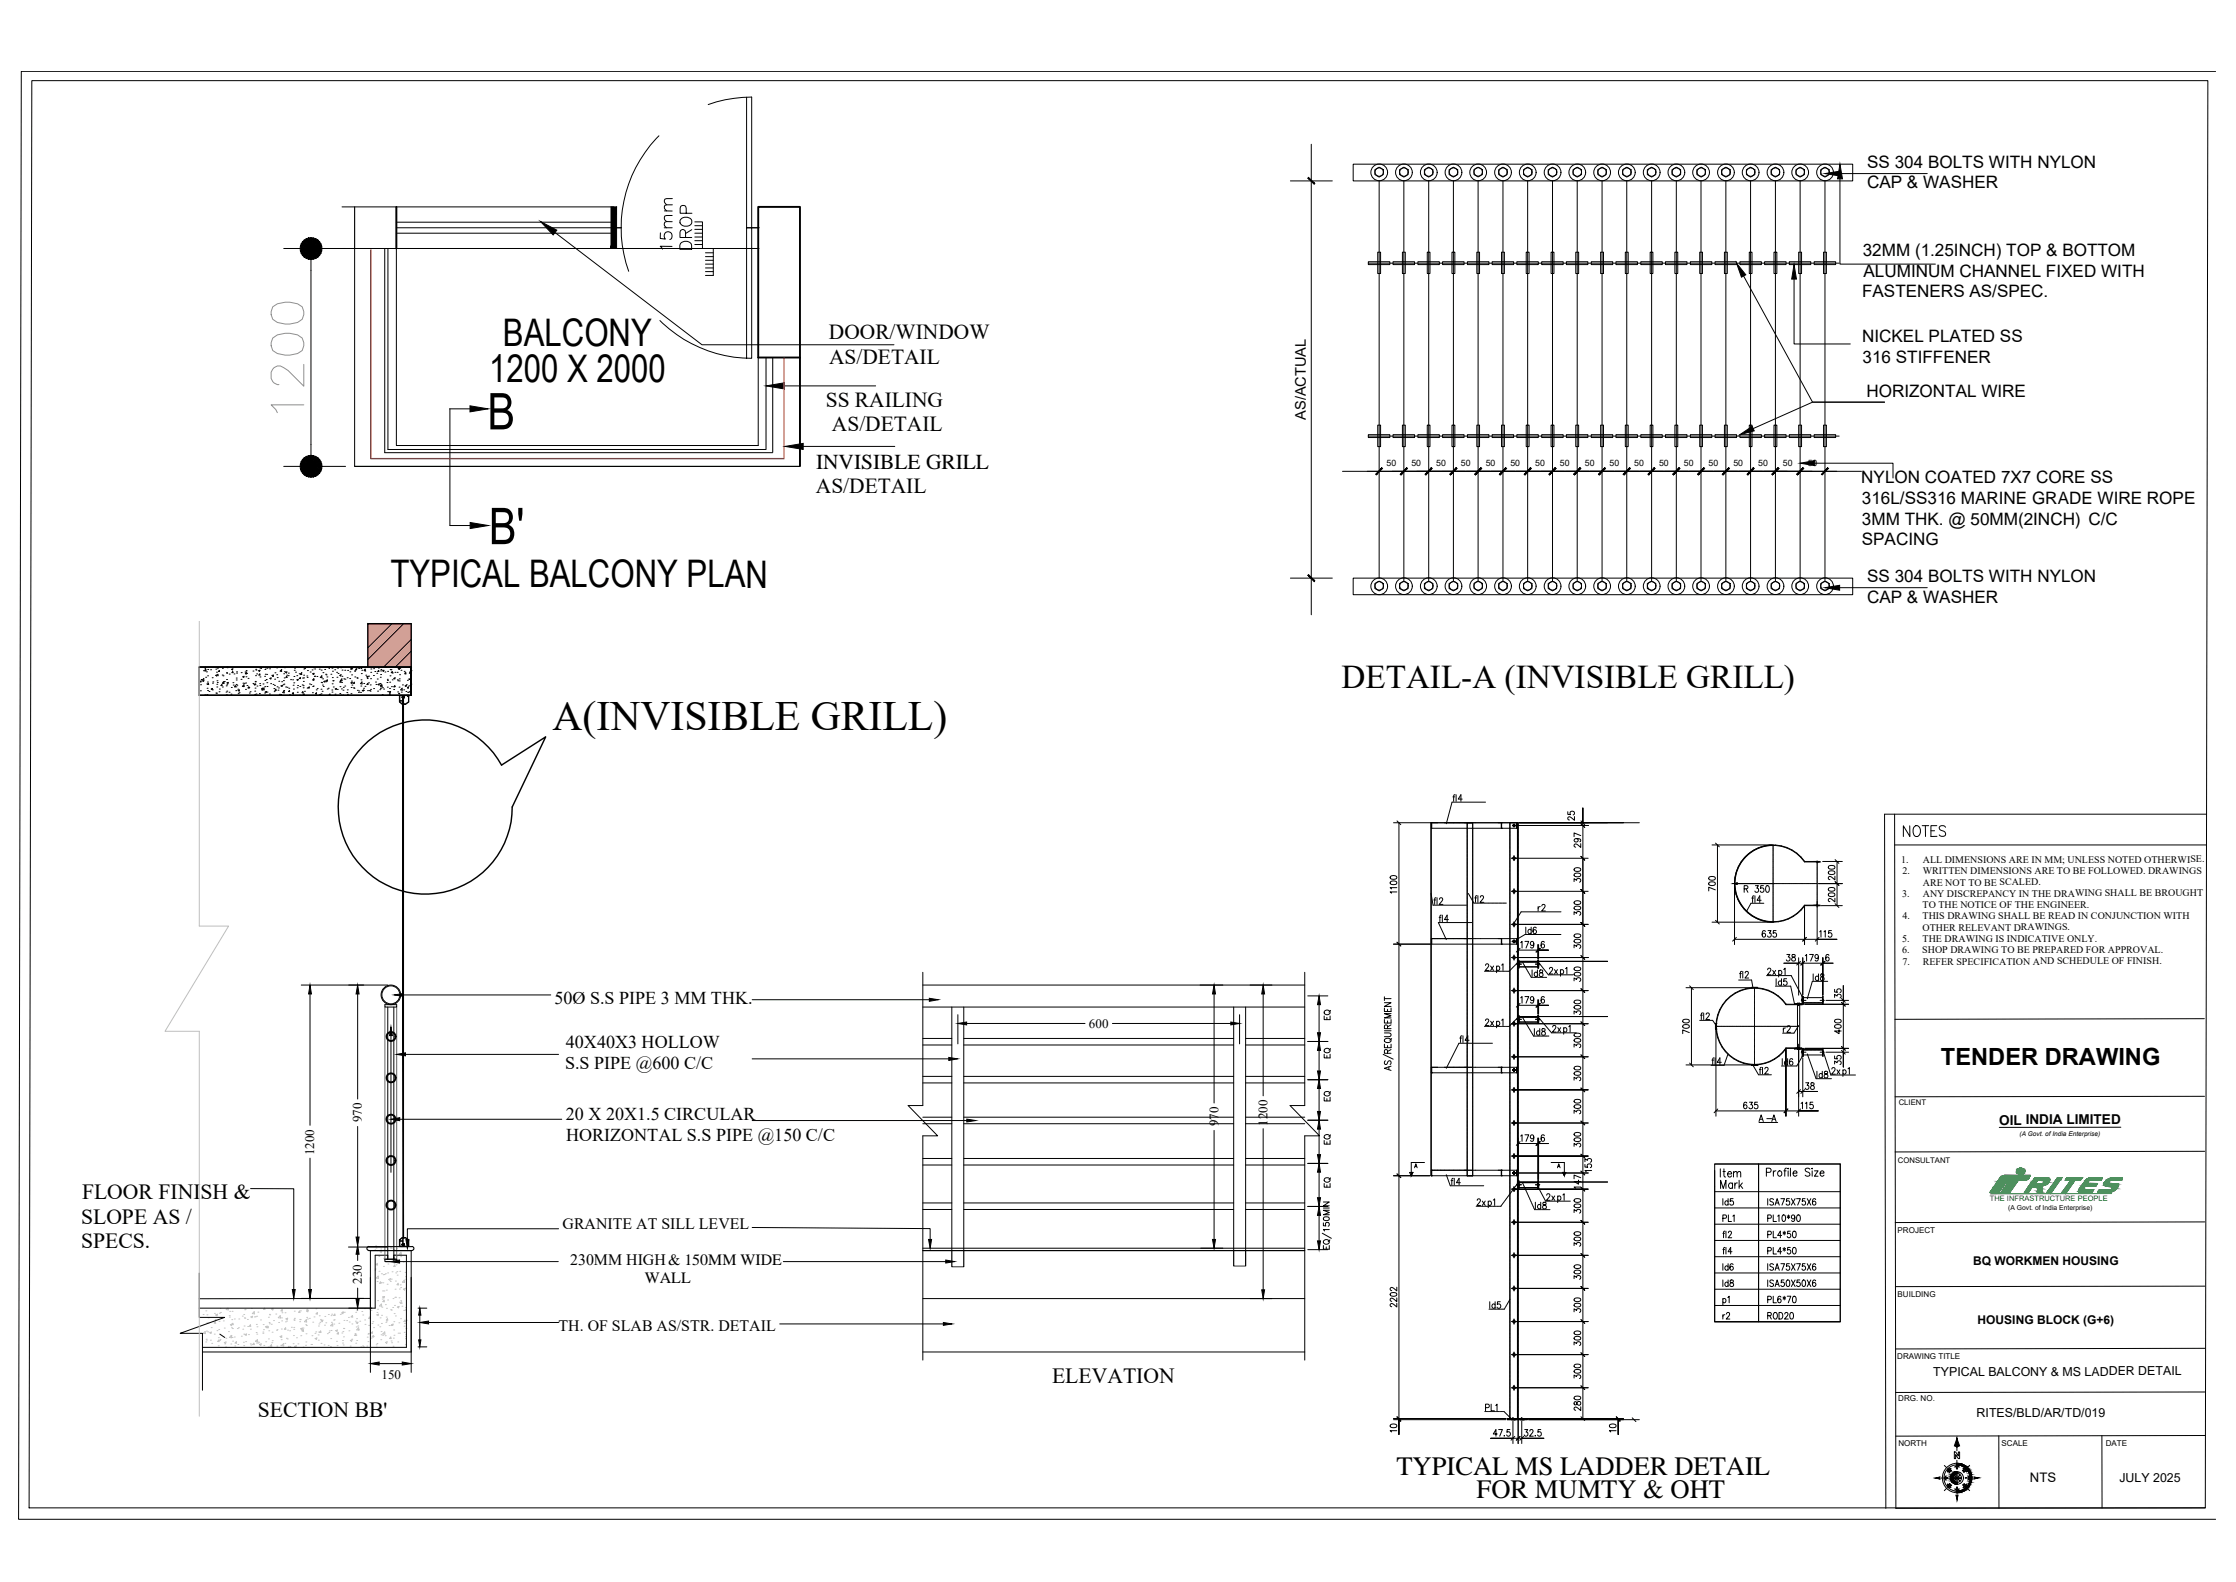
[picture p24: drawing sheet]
<svg xmlns="http://www.w3.org/2000/svg" width="594mm" height="420mm" viewBox="0 0 594 420" stroke-linecap="round" stroke-linejoin="round" font-family="sans-serif">
<defs><g id="words">
<g font-size="13.5">
<text x="129.5" y="114">B</text>
<text x="129.9" y="144.5">B'</text>
</g>
<text font-size="13.2" fill="#8f8f8f" x="81.5" y="110.8" transform="rotate(-90 81.5 110.8)">1200</text>
<text font-size="11.1" x="146.8" y="194">A(INVISIBLE GRILL)</text>
<g font-size="10.1">
<text x="133.6" y="91.8">BALCONY</text>
<text x="129.9" y="101.5">1200 X 2000</text>
<text x="103.7" y="156">TYPICAL BALCONY PLAN</text>
</g>
<text font-size="8.8" x="356.4" y="182.8">DETAIL-A (INVISIBLE GRILL)</text>
<g font-size="7.1">
<text x="371" y="391.8">TYPICAL MS LADDER DETAIL</text>
<text x="392.3" y="397.9">FOR MUMTY &amp; OHT</text>
</g>
<text font-size="6.3" x="515.7" y="282.8">TENDER DRAWING</text>
<text font-size="6.2" x="504.5" y="223.3">NOTES</text>
<g font-size="5.8">
<text x="21.8" y="318.4">FLOOR FINISH &amp;</text>
<text x="21.5" y="325">SLOPE AS /</text>
<text x="21.5" y="331.6">SPECS.</text>
<text x="279.5" y="367.4">ELEVATION</text>
<text x="68.5" y="376.5">SECTION BB'</text>
</g>
<g font-size="5.7">
<text x="220.2" y="90.1">DOOR/WINDOW</text>
<text x="220.3" y="96.6">AS/DETAIL</text>
<text x="219.4" y="108.1">SS RAILING</text>
<text x="221.1" y="114.6">AS/DETAIL</text>
<text x="216.8" y="124.5">INVISIBLE GRILL</text>
<text x="216.8" y="131">AS/DETAIL</text>
</g>
<g font-size="4.8">
<text x="147.3" y="266.7">50Ø S.S PIPE 3 MM THK.</text>
<text x="150.4" y="278.4">40X40X3 HOLLOW</text>
<text x="150.1" y="283.9">S.S PIPE @600 C/C</text>
<text x="150.4" y="297.5">20 X 20X1.5 CIRCULAR</text>
<text x="150.4" y="303">HORIZONTAL S.S PIPE @150 C/C</text>
</g>
<g font-size="4.5">
<text x="496.1" y="44.5">SS 304 BOLTS WITH NYLON</text>
<text x="496.1" y="50">CAP &amp; WASHER</text>
<text x="494.9" y="68">32MM (1.25INCH) TOP &amp; BOTTOM</text>
<text x="495.1" y="73.5">ALUMINUM CHANNEL FIXED WITH</text>
<text x="494.7" y="79">FASTENERS AS/SPEC.</text>
<text x="494.7" y="90.9">NICKEL PLATED SS</text>
<text x="494.9" y="96.4">316 STIFFENER</text>
<text x="495.9" y="105.4">HORIZONTAL WIRE</text>
<text x="494.5" y="128.4">NYLON COATED 7X7 CORE SS</text>
<text x="494.7" y="133.9">316L/SS316 MARINE GRADE WIRE ROPE</text>
<text x="494.7" y="139.4">3MM THK. @ 50MM(2INCH) C/C</text>
<text x="494.7" y="144.8">SPACING</text>
<text x="496.1" y="154.5">SS 304 BOLTS WITH NYLON</text>
<text x="496.1" y="160">CAP &amp; WASHER</text>
</g>
<g font-size="4.2">
<text x="149.5" y="326.5">GRANITE AT SILL LEVEL</text>
<text x="151.5" y="336.1">230MM HIGH&amp; 150MM WIDE</text>
<text x="171.3" y="340.8">WALL</text>
<text x="148.4" y="353.4">TH. OF SLAB AS/STR. DETAIL</text>
</g>
<text font-size="3.9" x="347" y="111.5" transform="rotate(-90 347 111.5)">AS/ACTUAL</text>
<text font-size="3.6" x="531.2" y="298.7">OIL INDIA LIMITED</text>
<g font-size="3.5">
<text x="289.3" y="273">600</text>
<text x="96.2" y="298.1" transform="rotate(-90 96.2 298.1)">970</text>
<text x="323.7" y="299.2" transform="rotate(-90 323.7 299.2)">970</text>
<text x="336.7" y="299" transform="rotate(-90 336.7 299)">1200</text>
<text x="83.5" y="306.8" transform="rotate(-90 83.5 306.8)">1200</text>
<text x="96.2" y="341" transform="rotate(-90 96.2 341)">230</text>
<text x="101.4" y="366.1">150</text>
<text x="519.3" y="392.3" transform="rotate(-90 519.3 392.3)">NW</text>
<text x="519.3" y="395.8" transform="rotate(-90 519.3 395.8)">SW</text>
<text x="520" y="392.3">NE</text>
<text x="523.2" y="395.8" transform="rotate(-90 523.2 395.8)">SE</text>
<text x="539.3" y="393.6">NTS</text>
</g>
<g font-size="3.3">
<text x="513.6" y="365.4">TYPICAL BALCONY &amp; MS LADDER DETAIL</text>
<text x="525.2" y="376.3">RITES/BLD/AR/TD/019</text>
<text x="563.1" y="393.7">JULY 2025</text>
</g>
<g font-size="3.2">
<text x="524.2" y="336">BQ WORKMEN HOUSING</text>
<text x="525.4" y="351.7">HOUSING BLOCK (G+6)</text>
</g>
<g font-size="3.1">
<text x="516.1" y="394.1">W</text>
<text x="521.1" y="394.1">E</text>
</g>
<g font-size="2.7">
<text x="505.2" y="229.2">1.</text>
<text x="505.4" y="232.2">2.</text>
<text x="510.9" y="229.2">ALL DIMENSIONS ARE IN MM; UNLESS NOTED OTHERWISE.</text>
<text x="510.9" y="232.2">WRITTEN DIMENSIONS ARE TO BE FOLLOWED. DRAWINGS</text>
<text x="505.4" y="238.2">3.</text>
<text x="510.9" y="235.2">ARE NOT TO BE SCALED.</text>
<text x="510.9" y="238.2">ANY DISCREPANCY IN THE DRAWING SHALL BE BROUGHT</text>
<text x="505.4" y="244.2">4.</text>
<text x="510.8" y="241.2">TO THE NOTICE OF THE ENGINEER.</text>
<text x="510.8" y="244.2">THIS DRAWING SHALL BE READ IN CONJUNCTION WITH</text>
<text x="505.4" y="250.2">5.</text>
<text x="510.8" y="247.2">OTHER RELEVANT DRAWINGS.</text>
<text x="510.8" y="250.2">THE DRAWING IS INDICATIVE ONLY.</text>
<text x="505.4" y="253.2">6.</text>
<text x="505.4" y="256.2">7.</text>
<text x="510.7" y="253.2">SHOP DRAWING TO BE PREPARED FOR APPROVAL.</text>
<text x="510.9" y="256.2">REFER SPECIFICATION AND SCHEDULE OF FINISH</text>
</g>
<text font-size="2.5" x="573.7" y="256.1" transform="rotate(-4 573.7 256.1)">.</text>
<g font-size="2.3">
<text x="368.4" y="123.7">50</text>
<text x="375" y="123.7">50</text>
<text x="381.6" y="123.7">50</text>
<text x="388.1" y="123.7">50</text>
<text x="394.7" y="123.7">50</text>
<text x="401.3" y="123.7">50</text>
<text x="407.9" y="123.7">50</text>
<text x="414.5" y="123.7">50</text>
<text x="421.1" y="123.7">50</text>
<text x="427.6" y="123.7">50</text>
<text x="434.2" y="123.7">50</text>
<text x="440.8" y="123.7">50</text>
<text x="447.4" y="123.7">50</text>
<text x="454" y="123.7">50</text>
<text x="460.5" y="123.7">50</text>
<text x="467.1" y="123.7">50</text>
<text x="473.7" y="123.7">50</text>
<text x="480.3" y="123.7">50</text>
</g>
<g font-size="2.1">
<text x="504.5" y="293.4">CLIENT</text>
<text x="504.3" y="308.9">CONSULTANT</text>
<text x="504.2" y="327.5">PROJECT</text>
<text x="504.2" y="344.6">BUILDING</text>
<text x="504.1" y="361">DRAWING TITLE</text>
<text x="504.3" y="372.2">DRG. NO.</text>
<text x="559.5" y="384">DATE</text>
<text x="504.4" y="384.1">NORTH</text>
<text x="531.8" y="384.1">SCALE</text>
</g>
<text font-size="2" fill="#009926" x="528.7" y="319">THE INFRASTRUCTURE PEOPLE</text>
<text font-size="1.8" x="533.6" y="321.4">(A Govt. of India Enterprise)</text>
<text font-size="1.7" x="536.6" y="301.6">(A Govt. of India Enterprise)</text>
</g></defs>
<!-- layer: Invisible Grill -->
<g fill="none" stroke="#000" stroke-width=".27">
<path d="M359.5 43.6h132.7v4.4h-132.7zM365.3 45.1l1.1-.7 1.1 .7v1.3l-1.1 .6-1.1-.6zM366.4 48v105.5M371.8 45.1l1.2-.7 1.1 .7v1.3l-1.1 .6-1.2-.6zM373 48v106.3M378.4 45.1l1.2-.7 1.1 .7v1.3l-1.1 .6-1.2-.6zM379.6 48v106.3M385 45.1l1.2-.7 1.1 .7v1.3l-1.1 .6-1.2-.6zM386.2 48v106.3M391.6 45l1.1-.6 1.2 .6v1.4l-1.2 .6-1.1-.6zM392.7 48v106.3M398.2 45.1l1.1-.7 1.1 .7v1.3l-1.1 .6-1.1-.6z"/>
<path d="M399.3 48v106.3M404.8 45.1l1.1-.7 1.1 .7v1.3l-1.1 .6-1.1-.6zM405.9 48v106.3M411.3 45.1l1.2-.7 1.1 .7v1.3l-1.1 .6-1.2-.6zM412.5 48v106.3M417.9 45.1l1.1-.7 1.2 .7v1.3l-1.2 .6-1.1-.6zM419 48v106.3M424.5 45.1l1.2-.7 1.1 .7v1.3l-1.1 .6-1.2-.6zM425.7 48v106.3M431.1 45.1l1.1-.7 1.2 .7v1.3l-1.2 .6-1.1-.6zM432.2 48v106.3M437.7 45.1l1.1-.7 1.1 .7v1.3l-1.1 .6-1.1-.6z"/>
<path d="M438.8 48v106.3M444.2 45.1l1.2-.7 1.1 .7v1.3l-1.1 .6-1.2-.6zM445.4 48v106.3M450.8 45.1l1.2-.7 1.1 .7v1.3l-1.1 .6-1.2-.6zM451.9 48v106.3M457.4 45.1l1.1-.7 1.2 .7v1.3l-1.2 .6-1.1-.6zM458.5 48v106.3M464 45.1l1.1-.7 1.1 .7v1.3l-1.1 .6-1.1-.6zM465.1 48v106.3M470.6 45.1l1.1-.7 1.1 .7v1.3l-1.1 .6-1.1-.6zM471.7 48v106.3M477.2 45.1l1.1-.7 1.1 .7v1.3l-1.1 .6-1.1-.6z"/>
<path d="M478.3 48v106.3M483.7 45.1l1.2-.7 1.1 .7v1.3l-1.1 .6-1.2-.6zM484.9 48v106.3M363.5 69.5h5.8v.8h-5.8zM363.5 69.9h125.1M366 67h.8v5.6h-.8zM370.1 69.5h5.7v.8h-5.7zM372.6 67h.8v5.6h-.8zM376.7 69.5h5.7v.8h-5.7zM379.2 67h.7v5.6h-.7zM383.3 69.5h5.7v.8h-5.7zM385.8 67h.7v5.6h-.7z"/>
<path d="M389.9 69.5h5.7v.8h-5.7zM392.4 67h.7v5.6h-.7zM396.4 69.5h5.8v.8h-5.8zM398.9 67h.8v5.6h-.8zM403 69.5h5.7v.8h-5.7zM405.5 67h.8v5.6h-.8zM409.6 69.5h5.7v.8h-5.7zM412.1 67h.8v5.6h-.8zM416.2 69.5h5.7v.8h-5.7zM418.7 67h.7v5.6h-.7zM422.8 69.5h5.7v.8h-5.7zM425.3 67h.7v5.6h-.7z"/>
<path d="M429.3 69.5h5.7v.8h-5.7zM431.8 67h.8v5.6h-.8zM435.9 69.5h5.8v.8h-5.8zM438.4 67h.8v5.6h-.8zM442.5 69.5h5.7v.8h-5.7zM445 67h.8v5.6h-.8zM449.1 69.5h5.7v.8h-5.7zM451.6 67h.7v5.6h-.7zM455.7 69.5h5.7v.8h-5.7zM458.2 67h.7v5.6h-.7zM462.3 69.5h5.7v.8h-5.7zM464.8 67h.7v5.6h-.7z"/>
<path d="M468.8 69.5h5.7v.8h-5.7zM471.3 67h.8v5.6h-.8zM475.4 69.5h5.7v.8h-5.7zM477.9 67h.8v5.6h-.8zM482 69.5h5.7v.8h-5.7zM484.5 67h.8v5.6h-.8zM363.5 115.4h5.8v.8h-5.8zM363.5 115.8h125.1M366 112.9h.8v5.7h-.8zM370.1 115.4h5.7v.8h-5.7zM372.6 112.9h.8v5.7h-.8zM376.7 115.4h5.7v.8h-5.7z"/>
<path d="M379.2 112.9h.7v5.7h-.7zM383.3 115.4h5.7v.8h-5.7zM385.8 112.9h.7v5.7h-.7zM389.9 115.4h5.7v.8h-5.7zM392.4 112.9h.7v5.7h-.7zM396.4 115.4h5.8v.8h-5.8zM398.9 112.9h.8v5.7h-.8zM403 115.4h5.7v.8h-5.7zM405.5 112.9h.8v5.7h-.8zM409.6 115.4h5.7v.8h-5.7zM412.1 112.9h.8v5.7h-.8zM416.2 115.4h5.7v.8h-5.7z"/>
<path d="M418.7 112.9h.7v5.7h-.7zM422.8 115.4h5.7v.8h-5.7zM425.3 112.9h.7v5.7h-.7zM429.3 115.4h5.7v.8h-5.7zM431.8 112.9h.8v5.7h-.8zM435.9 115.4h5.8v.8h-5.8zM438.4 112.9h.8v5.7h-.8zM442.5 115.4h5.7v.8h-5.7zM445 112.9h.8v5.7h-.8zM449.1 115.4h5.7v.8h-5.7zM451.6 112.9h.7v5.7h-.7zM455.7 115.4h5.7v.8h-5.7z"/>
<path d="M458.2 112.9h.7v5.7h-.7zM462.3 115.4h5.7v.8h-5.7zM464.8 112.9h.7v5.7h-.7zM468.8 115.4h5.7v.8h-5.7zM471.3 112.9h.8v5.7h-.8zM475.4 115.4h5.7v.8h-5.7zM477.9 112.9h.8v5.7h-.8zM482 115.4h5.7v.8h-5.7zM484.5 112.9h.8v5.7h-.8zM359.5 153.5h132.7v4.4h-132.7zM365.3 155l1.1-.7 1.1 .7v1.3l-1.1 .6-1.1-.6zM371.8 155l1.2-.7 1.1 .7v1.3l-1.1 .6-1.2-.6z"/>
<path d="M378.4 155l1.2-.7 1.1 .7v1.3l-1.1 .6-1.2-.6zM385 155l1.2-.7 1.1 .7v1.3l-1.1 .6-1.2-.6zM391.6 154.9l1.1-.6 1.2 .6v1.4l-1.2 .6-1.1-.6zM398.2 155l1.1-.7 1.1 .7v1.3l-1.1 .6-1.1-.6zM404.8 155l1.1-.7 1.1 .7v1.3l-1.1 .6-1.1-.6zM411.3 155l1.2-.7 1.1 .7v1.3l-1.1 .6-1.2-.6zM417.9 155l1.1-.7 1.2 .7v1.3l-1.2 .6-1.1-.6zM424.5 155l1.2-.7 1.1 .7v1.3l-1.1 .6-1.2-.6zM431.1 155l1.1-.7 1.2 .7v1.3l-1.2 .6-1.1-.6zM437.7 155l1.1-.7 1.1 .7v1.3l-1.1 .6-1.1-.6zM444.2 155l1.2-.7 1.1 .7v1.3l-1.1 .6-1.2-.6zM450.8 155l1.2-.7 1.1 .7v1.3l-1.1 .6-1.2-.6z"/>
<path d="M457.4 155l1.1-.7 1.2 .7v1.3l-1.2 .6-1.1-.6zM464 155l1.1-.7 1.1 .7v1.3l-1.1 .6-1.1-.6zM470.6 155l1.1-.7 1.1 .7v1.3l-1.1 .6-1.1-.6zM477.2 155l1.1-.7 1.1 .7v1.3l-1.1 .6-1.1-.6zM483.7 155l1.2-.7 1.1 .7v1.3l-1.1 .6-1.2-.6zM106.2 184.7h.8v1.4h-.8zM106.2 186.2h.8v.8l-.8-.6zM106.8 185v.3M107.1 185.4v-.4v.4M107.2 185h-.4v.3h.4h-.4v-.2l.4-.1-.1 .3M107.3 185.3h.1M107.3 185.1h.1"/>
<path d="M107.3 185v.4M107.4 185v.3M107.4 185.2v.2M107.4 184.9v.1M108.3 184.7v.3h.2v1.4l-.8 .6h-.4v-.2v.3h.5l.8-.7v-1.7h-2.5v1.7l1 .7v-2.4l1.3 .2M108.4 184.7l.2 .2M106.2 329.3l.8-.5v.8h-.8zM106.2 329.6h.8v1.4h-.8zM106.8 330.4v.3M107.1 330.4l.1 .3h-.4v-.3h.4h-.4v.3h.4M107.1 330.3v.4v-.4M107.3 330.3v.4"/>
<path d="M107.3 330.4h.1M107.3 330.7h.1M107.4 330.4v.2M107.4 330.3v.3M108.3 331v-.3h.2v-1.4l-.8-.5-.4 .1v-.2h.4l.9 .6v1.5l-.2 .2M108.5 330.9v.2h-2.4v-1.8l1-.6v2.3l1.3-.1"/>
<circle cx="366.4" cy="45.8" r="2.22"/>
<circle cx="366.4" cy="45.7" r="1.12"/>
<circle cx="373" cy="45.8" r="2.22"/>
<circle cx="373" cy="45.7" r="1.12"/>
<circle cx="379.6" cy="45.8" r="2.22"/>
<circle cx="379.6" cy="45.7" r="1.12"/>
<circle cx="386.2" cy="45.8" r="2.22"/>
<circle cx="386.2" cy="45.7" r="1.12"/>
<circle cx="392.7" cy="45.8" r="2.22"/>
<circle cx="392.7" cy="45.7" r="1.12"/>
<circle cx="399.3" cy="45.8" r="2.22"/>
<circle cx="399.3" cy="45.7" r="1.12"/>
<circle cx="405.9" cy="45.8" r="2.22"/>
<circle cx="405.9" cy="45.7" r="1.12"/>
<circle cx="412.5" cy="45.8" r="2.22"/>
<circle cx="412.5" cy="45.7" r="1.12"/>
<circle cx="419.1" cy="45.8" r="2.22"/>
<circle cx="419.1" cy="45.7" r="1.12"/>
<circle cx="425.7" cy="45.8" r="2.22"/>
<circle cx="425.7" cy="45.7" r="1.12"/>
<circle cx="432.2" cy="45.8" r="2.22"/>
<circle cx="432.2" cy="45.7" r="1.12"/>
<circle cx="438.8" cy="45.8" r="2.22"/>
<circle cx="438.8" cy="45.7" r="1.12"/>
<circle cx="445.4" cy="45.8" r="2.22"/>
<circle cx="445.4" cy="45.7" r="1.12"/>
<circle cx="452" cy="45.8" r="2.22"/>
<circle cx="452" cy="45.7" r="1.12"/>
<circle cx="458.6" cy="45.8" r="2.22"/>
<circle cx="458.6" cy="45.7" r="1.12"/>
<circle cx="465.1" cy="45.8" r="2.22"/>
<circle cx="465.1" cy="45.7" r="1.12"/>
<circle cx="471.7" cy="45.8" r="2.22"/>
<circle cx="471.7" cy="45.7" r="1.12"/>
<circle cx="478.3" cy="45.8" r="2.22"/>
<circle cx="478.3" cy="45.7" r="1.12"/>
<circle cx="484.9" cy="45.7" r="1.12"/>
<circle cx="484.9" cy="45.8" r="2.22"/>
<circle cx="366.4" cy="155.7" r="2.22"/>
<circle cx="366.4" cy="155.6" r="1.12"/>
<circle cx="373" cy="155.7" r="2.22"/>
<circle cx="373" cy="155.6" r="1.12"/>
<circle cx="379.6" cy="155.7" r="2.22"/>
<circle cx="379.6" cy="155.6" r="1.12"/>
<circle cx="386.2" cy="155.7" r="2.22"/>
<circle cx="386.2" cy="155.6" r="1.12"/>
<circle cx="392.7" cy="155.7" r="2.22"/>
<circle cx="392.7" cy="155.6" r="1.12"/>
<circle cx="399.3" cy="155.7" r="2.22"/>
<circle cx="399.3" cy="155.6" r="1.12"/>
<circle cx="405.9" cy="155.7" r="2.22"/>
<circle cx="405.9" cy="155.6" r="1.12"/>
<circle cx="412.5" cy="155.7" r="2.22"/>
<circle cx="412.5" cy="155.6" r="1.12"/>
<circle cx="419.1" cy="155.7" r="2.22"/>
<circle cx="419.1" cy="155.6" r="1.12"/>
<circle cx="425.7" cy="155.7" r="2.22"/>
<circle cx="425.7" cy="155.6" r="1.12"/>
<circle cx="432.2" cy="155.7" r="2.22"/>
<circle cx="432.2" cy="155.6" r="1.12"/>
<circle cx="438.8" cy="155.7" r="2.22"/>
<circle cx="438.8" cy="155.6" r="1.12"/>
<circle cx="445.4" cy="155.7" r="2.22"/>
<circle cx="445.4" cy="155.6" r="1.12"/>
<circle cx="452" cy="155.7" r="2.22"/>
<circle cx="452" cy="155.6" r="1.12"/>
<circle cx="458.6" cy="155.7" r="2.22"/>
<circle cx="458.6" cy="155.6" r="1.12"/>
<circle cx="465.1" cy="155.7" r="2.22"/>
<circle cx="465.1" cy="155.6" r="1.12"/>
<circle cx="471.7" cy="155.7" r="2.22"/>
<circle cx="471.7" cy="155.6" r="1.12"/>
<circle cx="478.3" cy="155.7" r="2.22"/>
<circle cx="478.3" cy="155.6" r="1.12"/>
<circle cx="484.9" cy="155.6" r="1.12"/>
<circle cx="484.9" cy="155.7" r="2.22"/>
</g>
<!-- layer: HATCH WALL -->
<g fill="none" stroke="#c4c4c4" stroke-width=".27">
<path d="M99.7 332.1h.1M99.7 331.9v.2M99.7 337.1l.2-.1-.2 .4M99.8 330.9h.1M99.9 331.5h.1M100 339.4l.5-.5 .1 .6zM100.2 332.2h.1M100.2 335.5l.1 .5-.4-.1zM100.7 333.7h.1M100.7 337.7h.1M101 332.4l.5-.1-.2 .4zM101.2 331.7h.1"/>
<path d="M101.3 338.3h.1M101.8 338.5h.1M101.9 336.3h.1M102 334.3h.1M102 334.2h.1M102 332h.1M102.1 338.5h.1M102.3 331.1h.1M102.4 338.3h.1M102.7 334.4h.1M103 338.1h.1M103.1 335.7h.1"/>
<path d="M103.2 331h.1M103.3 339.8l.4-.2-.1 .4zM104 339.7h.1M104 331.5h.1M104 331l.1 .5-.4-.1zM104.2 337.8h.1M104.6 331.9h.1M104.7 335.5h.1M104.8 333.2h.1M104.8 335.1l.5-.2-.1 .4zM104.9 336l.1 .4-.4-.1zM105.1 338.1h.1"/>
<path d="M105.2 335.9h.1M105.3 333.8h.1M105.4 331.6h.1M105.4 334.5h.1M105.4 337.7h.1M105.5 338.7h.1M106.2 337.7h.1M106.4 333h.1M106.5 333.8h.1M106.5 332.6l.1 .6-.6-.1zM106.7 331.2h.1M107.1 335.2h.1"/>
<path d="M107.4 340l.1 .6-.6-.1zM107.6 338h.1M107.8 339.1h.1M107.8 330.8h.1M107.8 339.8h.1M54 349.1h.1M54 354.1l.5-.5 .1 .6zM54.7 356.4h.1M54.7 348.2h.1M54.8 355.7h.1M54.9 353.5h.1M54.9 355.9h.1"/>
<path d="M54.9 351.4h.1M55 349.2h.1M55.2 353.7h.1M55.3 351.4h.1M55.3 350h.1M55.7 354l.5-.2-.2 .4zM55.9 355.9h.1M56.1 352.6h.1M56.2 356.8h.1M56.9 351.2h.1M56.9 354.3h.1M57 348.8h.1"/>
<path d="M57.2 350.4h.1M57.2 351l.1 .5-.4-.1zM57.3 349.3l.5-.3-.2 .5zM57.4 349.3h.1M57.6 353.4h.1M58 357.4h.1M58 355.3h.1M58.1 353.1h.1M58.2 355.9v.4h-.4zM58.2 350.9h.1M58.3 348.8h.1M58.3 356h.1"/>
<path d="M58.4 355.7h.1M58.5 347.5h.1M58.6 348.6h.1M58.8 350.1h.1M59.3 350.8h.1M59.6 352.7h.1M59.6 356.6l.5-.2-.2 .4zM59.7 356.9h.1M59.9 357.8h.1M60 355.4h.1M60.6 347.4v.5l-.5-.1 .3-.4M60.7 353.7h.1"/>
<path d="M60.9 349.4h.1M60.9 349.8h.1M61 348.3h.1M61.2 351.8l.4-.1-.1 .4zM61.3 357h.1M61.4 354.8h.1M61.5 354.7v.6l-.6-.1zM61.5 352.6h.1M61.6 350.5h.1M61.7 348.3h.1M61.7 355.2h.1M61.8 352.9h.1"/>
<path d="M61.8 356.2h.1M61.9 351.5l.1 .3h-.4zM62.3 355.1h.1M62.3 350.3h.1M62.4 357.5h.1M62.8 356.3l.1 .4h-.4zM63.1 352.9h.1M63.2 357.1h.1M63.4 352.6h.1M63.4 350.3h.1M64.1 354.9h.1M64.4 349.5h.1"/>
<path d="M64.5 353h.1M64.7 356.5h.1M64.8 354.3h.1M64.8 357.4h.1M64.8 349.1h.1M64.8 352.2h.1M64.9 350h.1M65 347.9h.1M65.1 350.1h.1M65.1 354.5l.4-.2-.1 .4zM65.1 347.7h.1M65.3 356.3h.1"/>
<path d="M65.7 350.4h.1M65.8 352.3h.1M66 354.5h.1M66.5 356.9h.1M66.5 353h.1M66.5 351.8l.1 .5-.4-.1zM66.7 357.2h.1M66.7 349.8l.4-.2-.1 .4zM66.8 347.5h.1M67.1 357.1l.4-.4 .1 .4zM67.6 349.8h.1M67.6 348.4v.6l-.6-.1z"/>
<path d="M67.8 349.7h.1M67.9 356.3l.5-.5 .1 .6zM68 356.1h.1M68.1 353.9h.1M68.1 351.8h.1M68.1 356.7h.1M68.2 349.6h.1M68.2 354.3h.1M68.3 352.4h.1M68.5 356.7h.1M68.5 348.5h.1M68.7 356.5h.1"/>
<path d="M68.9 357.1l.5-.2-.1 .4zM69.2 350.6h.1M69.8 354.1h.1M69.8 353.8h.1M69.9 351.8h.1M70 353.1h.1M70.1 357.3h.1M70.3 347.4l.1 .4-.4-.1 .3-.3M70.5 352.4l.5-.2-.1 .4zM70.6 356.4h.1M71.2 352.3l.1 .3h-.4zM71.3 357.8h.1"/>
<path d="M71.3 349.8h.1M71.3 355.6h.1M71.4 353.4h.1M71.5 351.2h.1M71.6 351.6h.1M71.6 349.1h.1M71.7 349.2h.1M72.1 351.7h.1M72.1 347.6l.4-.1-.1 .4zM72.1 357.1l.1 .5-.4-.1zM72.2 356.6h.1M72.3 353.8h.1"/>
<path d="M72.3 356.1h.1M72.3 347.9h.1M72.7 350.7h.1M73.3 349h.1M73.5 353.3h.1M73.6 357.5h.1M73.6 353.1h.1M74 351.2h.1M74.4 355l.5-.2-.2 .4zM74.5 349.4v.7l-.6-.1zM74.6 357.3h.1M74.7 355.1h.1"/>
<path d="M74.7 355.8h.1M74.7 353h.1M74.8 350h.1M74.8 350.8h.1M74.9 348.7h.1M75 347.8v.4h-.3zM75.3 356.8l.1 .7-.6-.1zM75.7 356.8h.1M75.7 348.7h.1M75.8 351.1h.1M75.9 352.6v.5l-.3-.1zM76 350.3l.4-.2-.1 .4z"/>
<path d="M76.1 355.4h.1M76.1 350.9h.1M76.3 355.6h.1M76.4 353.3h.1M76.5 357.8l.3-.2v.2M76.9 353.4h.1M77 357.6h.1M77.4 352.5h.1M77.9 356.9h.1M78 354.7h.1M78 353.1h.1M78 352.6h.1"/>
<path d="M78.1 350.4h.1M78.1 350.7h.1M78.2 348.2h.1M78.2 350.1h.1M78.3 357.6l.4-.2-.1 .4zM78.8 355.3h.1M79.1 356.9h.1M79.6 348.2l.1 .4-.4-.1zM79.6 351h.1M79.7 350.4h.1M79.7 350.5h.1M79.8 348.2h.1"/>
<path d="M79.9 352.9l.4-.2-.1 .4zM79.9 354.8h.1M80.4 353.6h.1M80.5 357.8h.1M80.5 352.7h.1M80.5 353.1l.1 .4-.4-.1zM81.2 357.3h.1M81.2 351.8h.1M81.3 356.4h.1M81.3 354.2h.1M81.4 352h.1M81.4 350.5l.1 .6-.6-.1z"/>
<path d="M81.4 347.9h.1M81.4 348.2l.5-.2-.1 .4zM81.5 349.9h.1M81.6 347.7h.1M81.7 350.3h.1M82.2 350.1h.1M82.6 357.1h.1M82.8 357.1h.1M82.9 354.8h.1M83.1 351.2h.1M83.4 349.8h.1M83.7 354.1h.1"/>
<path d="M83.7 355.5l.5-.2-.1 .4zM83.9 353.7h.1M83.9 347.6h.1M84.3 348.6l.1 .4h-.4zM84.5 354.5h.1M84.6 355.9h.1M84.6 352.2h.1M84.7 353.8h.1M84.7 351.6h.1M84.8 349.5h.1M85 351.2h.1M85.2 350.4h.1"/>
<path d="M85.2 353.5l.1 .4h-.4zM85.3 356.8h.1M85.3 350.8l.5-.2-.2 .4zM86.1 357.2h.1M86.2 352h.1M86.3 349.6h.1M86.6 351.3h.1M87 354.2h.1M87.2 357.3h.1M87.2 349.1h.1M87.4 353.9h.1M87.5 353.5h.1"/>
<path d="M87.8 357.7h.1M87.9 355.5h.1M88 349.4h.1M88 353.4h.1M88 351.2h.1M88.1 349h.1M88.3 351.6l.1 .6-.6-.1zM88.6 350.6h.1M88.7 351.7h.1M88.8 350.5h.1M89 349v.4h-.4zM89.2 353.4l.4-.2-.1 .4z"/>
<path d="M89.4 356.2h.1M89.6 357.4h.1M89.9 353.9v.4l-.3-.1zM90 351.5h.1M90.4 349.1h.1M90.8 348.7l.5-.2-.2 .4zM90.8 354h.1M91 356h.1M91 356.7h.1M91 348.4h.1M91.1 353.7h.1M91.2 357.2h.1"/>
<path d="M91.3 355.1h.1M91.3 352.8h.1M91.3 352.9h.1M91.4 350.7h.1M91.5 348.5h.1M92.1 350.7h.1M92.6 349.9h.1M92.7 353.4h.1M92.8 351.1h.1M93 357.5h.1M93.1 356l.4-.1-.1 .3zM93.5 355.7h.1"/>
<path d="M93.5 351.6h.1M93.6 349.4l.1 .4h-.4zM94.3 354.2h.1M94.4 350.9h.1M94.5 348.5h.1M94.5 356.7h.1M94.5 354.3l.1 .4h-.4zM94.6 354.6h.1M94.6 352.4h.1M94.6 351.3l.5-.1-.1 .3zM94.7 350.2h.1M94.8 356h.1"/>
<path d="M94.8 348.1h.1M94.8 347.8h.1M95.1 352.2h.1M95.2 353.1h.1M95.3 352.6l.1 .7-.6-.1zM95.6 350.9h.1M95.9 357.7h.1M96.1 348.3h.1M96.3 357.5h.1M96.4 349.3h.1M96.5 357.7h.1M96.8 347.6h.1"/>
<path d="M96.9 350.6h.1M97 351.8h.1M97.5 357.5h.1M97.6 355.1h.1M97.8 354.3h.1M97.8 356.3h.1M97.9 354.2h.1M97.9 352h.1M98 349.8h.1M98.1 347.7h.1M98.3 349.8l.1 .4h-.5zM98.5 354l.5-.3-.1 .5z"/>
<path d="M98.6 348h.1M98.6 355.4h.1M98.8 351.5h.1M99 351h.1M99.2 354.7l.1 .4h-.4zM99.2 354.9h.1M99.3 352.6h.1M99.9 357.2h.1M100 357.8h.1M100.1 349.2l.5-.2-.2 .4zM100.1 356.8h.1M100.1 348.6h.1"/>
<path d="M100.2 340.4h.1M100.3 347.7h.1M100.3 345.4h.1M100.4 351.9h.1M100.9 352.4h.1M101 350h.1M101.1 340.4l.1 .4h-.4zM101.2 355.8h.1M101.2 354.5h.1M101.2 340.7h.1M101.2 353.7h.1M101.3 351.5h.1"/>
<path d="M101.3 346.3l.1 .6-.6-.1zM101.4 349.3h.1M101.5 347.2h.1M101.5 345h.1M101.6 344.4h.1M101.6 342.9h.1M101.7 354.6h.1M101.7 340.7h.1M101.7 354.2l.5-.5 .1 .6zM101.7 344.5l.5-.2-.2 .4zM102 342.9h.1M102.1 345.3v.4h-.4z"/>
<path d="M102.3 354.8h.1M102.4 346.5h.1M102.4 356.5l.5-.1-.2 .4zM102.5 351.2h.1M102.6 349.8h.1M102.6 350.9h.1M102.6 342.6h.1M102.7 347.5h.1M102.9 341.1h.1M102.9 350.2l.1 .4h-.4zM103 345.3h.1M103.4 352h.1"/>
<path d="M103.7 340.3h.1M103.8 347.9h.1M103.8 355.1l.1 .4h-.4zM103.9 352h.1M103.9 356.2h.1M104 347.9h.1M104 351.8l.5-.1-.2 .3zM104 356.6h.1M104.3 347.3h.1M104.4 344.9h.1M104.4 357.6h.1M104.5 355.4h.1"/>
<path d="M104.6 353.2h.1M104.6 351h.1M104.7 354.6h.1M104.7 348.9h.1M104.8 346.7h.1M104.9 344.6h.1M105 342.4h.1M105.1 349.5h.1M105.1 340.2h.1M105.1 344.6h.1M105.6 347.1l.4-.1-.1 .3zM105.7 356.4h.1"/>
<path d="M105.8 354.1h.1M105.8 340.8l.1 .5-.4-.1zM106 351.3h.1M106 344.7h.1M106.1 342.4h.1M106.2 354.1h.1M106.2 345.9h.1M106.3 341.3h.1M106.4 350.2h.1M106.5 345.4h.1M106.5 342h.1M106.7 345.7l.1 .5-.4-.1z"/>
<path d="M106.8 346.9h.1M107.2 342.4l.4-.2-.1 .4zM107.3 348h.1M107.3 352.2h.1M107.4 353.9h.1M107.5 351.5h.1M107.6 350.6l.1 .4h-.4zM107.7 357.1h.1M107.7 342.1h.1M107.7 355.5h.1M107.7 347.3h.1M107.8 355h.1"/>
<path d="M107.9 352.8h.1M107.9 350.7h.1M108 347.7l-.2 .2h.2M108 354.4v.1"/>
</g>
<!-- layer: A- ELE- Floor -->
<g fill="none" stroke="#000" stroke-width=".27">
<path d="M245.2 258.2v35.4h-3.9l7.8 8.1h-3.9v59.5M346.7 258.2v35.4h-3.9l7.8 8.1h-3.9v59.5M80 261.6h23M82.4 264v34.9M95 264v27.9M102.3 266.8h3.1v.7h-3.1zM103.9 275v36.4M107.1 264.2h39.2M199.8 265.5h47.1M245.2 261.6h101.5M245.2 267.5h101.5M245.2 275.8h7.7"/>
<path d="M245.2 277.5h7.7M252.9 267.5v64.7M254.5 269.5v7.7M256.1 267.5v64.7M256.1 275.8h71.7M256.1 277.5h71.7M256.8 271.8h31.5M295.6 271.8h31.4M322.6 264v28.9M327.8 267.5v64.7M329.3 269.5v7.7M331 267.5v64.7"/>
<path d="M331 275.8h15.7M331 277.5h15.7M335.6 264v27M347.5 276.6h5.3M347.5 264.5h5.3M350.5 266.8v7.5M350.5 279v5.4M351.8 280v1h1.6v-1M351.8 269.8v1h1.6v-1M351.9 278.7a.77 .77 0 0 1 1-.3 .77 .77 0 0 1 .4 .9 .77 .77 0 0 1-.9 .3 .77 .77 0 0 1-.5-.9zM351.9 268.6a.78 .78 0 0 1 1-.3 .78 .78 0 0 1 .4 .9 .78 .78 0 0 1-1 .3 .78 .78 0 0 1-.4-.9zM352.5 270.2v.6"/>
<path d="M353.5 278.5l-.4 .4M353.5 268.4l-.4 .4M95 299.2v29.6M106.2 297.3h43.1M107.7 280h40.7M199.8 297.6h57.1M199.8 281.2h52.3M245.2 285.9h7.7M245.2 287.6h7.7M245.2 296.7h7.7M245.2 298.5h7.7M256.1 285.9h71.7"/>
<path d="M256.1 287.6h71.7M256.1 296.7h71.7M256.1 298.5h71.7M331 285.9h15.7M331 287.6h15.7M331 296.7h15.7M331 298.5h15.7M335.6 299.8v42.8M347.5 297.5h5.3M347.5 286.8h5.3M350.5 289.1v6.1M350.5 299.9v6.8"/>
<path d="M351.8 291.4v1h1.6v-1M352 290a.76 .76 0 0 1 1-.1 .76 .76 0 0 1 .3 .9 .74 .74 0 0 1-1 .3 .74 .74 0 0 1-.3-1.1zM352.5 280.4v.6M352.5 291.8v.6M353.5 289.9l-.4 .5M66.6 315.7h11.4v26.8M82.4 307.6v34.9M245.2 307.7h7.7M245.2 309.4h7.7M245.2 319.5h7.7M256.1 307.7h71.7M256.1 309.4h71.7"/>
<path d="M256.1 319.5h71.7M322.6 300.2v29M331 307.7h15.7M331 309.4h15.7M331 319.5h15.7M347.5 309h5.3M350.5 311.3v6.8M351.6 319.2h1.6l-1.6 1.1h1.6M351.8 314.3v1h1.6v-1M351.8 302.9v1h1.6v-1M351.9 301.6a.77 .77 0 0 1 1-.3 .77 .77 0 0 1 .4 .9 .77 .77 0 0 1-.9 .3 .77 .77 0 0 1-.5-.9zM352 312.9a.76 .76 0 0 1 1-.1 .76 .76 0 0 1 .3 .9 .74 .74 0 0 1-1 .3 .74 .74 0 0 1-.3-1.1z"/>
<path d="M352.5 303.3v.6M352.5 314.7v.6M353.5 312.8l-.4 .5M353.5 301.4l-.4 .4M52.9 338.1v11.8h6.8l-11.8 4.2h5.9v15.1M92.6 331.2h10.4M95 331.8v3M102.5 334.4h2.6M102.5 335.1h2.6M103 334.4v-1h-3.3v14h-46.8M103 332.2h-4.6v32.3M104.6 333.4h3.4v24.4h-54.2"/>
<path d="M104.6 332.2h4.6v32.3M104.6 333.9v1.2M148.4 326.4h-40.2v2.8M199.8 326l47.3 .3v2.9M208.1 335.1h43.2M245.2 332.2h101.5M245.2 321.2h7.7M252.9 332.1h3.2v4.4h-3.2zM256.1 321.2h71.7M319 331.5h5.9M327.8 332.1h3.2v4.2h-3.2zM331 321.2h15.7"/>
<path d="M347.5 331.9h5.3M347.5 320.4h5.3M350.5 322.8v6.8M351.3 327.5l2.4 1.4M351.6 324.8v.7l.7 .1a.54 .54 0 0 1 0-.8 .54 .54 0 0 1 .8 .1 .54 .54 0 0 1-.2 .8M351.6 320.8h1.6M351.6 330.8v1h1.6v-1M351.7 329.5a.74 .74 0 0 1 1-.2 .74 .74 0 0 1 .3 1 .76 .76 0 0 1-1 .1 .76 .76 0 0 1-.3-.9zM351.7 323.4l.2-.2h1l.3 .4a.81 .81 0 0 1-.8 .6 .81 .81 0 0 1-.8-.6zM352.4 331.2v.6M353.2 326.6h-1.6l.3 .3M353.2 321.4h-1.6l1.6 .6-1.6 .6h1.6"/>
<path d="M353.3 329.3l-.4 .5M53.8 359.1h55.4M58.4 354.3l1.3 .9M95 342.1v3M98.4 344.9h-45.5M111.1 347.4h2.3M111.1 357.7h2.3M111.5 347.4v8.5M113.9 351.2h34.5M207.2 351.6h43.4M245.2 359.1h101.5M245.2 344.9h101.5"/>
<path d="M100.7 362.2h6.2"/>
<circle cx="103.9" cy="264.2" r="2.6"/>
<circle cx="103.9" cy="264.2" r="2.39"/>
</g>
<g fill="#000" stroke="#000" stroke-width=".27">
<path d="M82.4 261.6l.3 2.4h-.7zM95 261.6l.4 2.4h-.8zM103.9 272.7l.4 2.3h-.8zM104.8 264.2l2.3-.3v.7zM246.9 265.1l2.4 .4-2.4 .4zM254.5 271.8l2.3-.4v.8zM322.6 261.6l.3 2.4h-.8zM327 271.4l2.3 .4-2.3 .4zM335.6 261.6l.4 2.4h-.8zM350.5 276.6l.3 2.4h-.8zM350 274.3h.8l-.3 2.3zM350.5 264.5l.3 2.3h-.8z"/>
<path d="M103.9 297.3l2.3-.5v.8zM105.4 280l2.3-.4v.8zM252.1 280.8l2.3 .4-2.3 .4zM256.9 297.2l2.3 .4-2.3 .4zM350.5 297.5l.3 2.4h-.8zM350 295.2h.8l-.3 2.3zM350.5 286.8l.3 2.3h-.8zM350 284.4h.8l-.3 2.4zM350 318.1h.8l-.3 2.3zM350.5 309l.3 2.3h-.8zM350 306.7h.8l-.3 2.3zM95 330.8l.4 2.3h-.8z"/>
<path d="M94.6 328.6h.8l-.4 2.3zM103.8 335.1l2.4-.5v.9zM107.9 329.2h.7l-.4 2.3zM246.7 329.2h.8l-.4 2.3zM251.3 334.6l2.3 .5-2.3 .4zM322.1 329.2h.8l-.3 2.3zM350 329.6h.8l-.3 2.3zM350.5 320.4l.3 2.4h-.8zM77.7 342.5h.7l-.4 2.4zM82 342.5h.7l-.3 2.4zM94.6 345.1h.8l-.4 2.3zM111.5 347.4l.3 1.9h-.6z"/>
<path d="M111.2 355.9h.6l-.3 1.8zM111.5 351.2l2.4-.3v.7zM250.6 351.2l2.4 .4-2.4 .4zM335.2 342.6h.8l-.4 2.3zM98.4 362.2l2.3-.5v.8zM106.9 361.7l2.3 .5-2.3 .3z"/>
</g>
<!-- layer: RAILING -->
<path d="M103 267.5v66.9M104.6 267.5v66.9M102.3 334.4h3.1v.7h-3.1z" fill="none" stroke="#000" stroke-width=".27"/>
<!-- layer: A- ELE- Floor -->
<path d="M102.3 267.5v66.9M105.4 267.5v66.9" fill="none" stroke="#636466" stroke-width=".27"/>
<!-- layer: seal -->
<path d="M245.2 331.5h101.5M245.2 332.2h101.5" fill="none" stroke="#000" stroke-width=".27"/>
<!-- layer: A- ELE- Floor -->
<path d="M106.2 335.1h42.1" fill="none" stroke="#000" stroke-width=".28"/>
<!-- layer: SILL-COUNTER -->
<path d="M98 331.1h11.4M98 332.2h11.4M98 331a.53 .53 0 0 0-.5 .6 .53 .53 0 0 0 .5 .5M109.4 331a.53 .53 0 0 1 .6 .6 .53 .53 0 0 1-.6 .5" fill="none" stroke="#000" stroke-width=".3"/>
<!-- layer: RAILING -->
<g fill="none" stroke="#000" stroke-width=".51">
<circle cx="103.9" cy="275.3" r="1.18"/>
<circle cx="103.9" cy="297.2" r="1.19"/>
<circle cx="103.9" cy="286.3" r="1.19"/>
<circle cx="103.9" cy="308.2" r="1.18"/>
<circle cx="103.9" cy="320.1" r="1.19"/>
</g>
<!-- layer: HATCH -->
<path d="M97.7 165.7l11.5 11.5v-11.5zM97.7 165.7l11.5 11.5h-11.5z" fill="#e4a190" stroke="#e4a190" stroke-width=".27"/>
<g fill="none" stroke="#000" stroke-width=".27">
<path d="M54 178.1h.1M54.3 177.3l.4-.1-.1 .3zM54.4 178.2h.1M54.6 179.9h.1M54.7 177.7v.4l-.3-.1zM54.9 178.4h.1M55.1 179.5h.1M55.2 177.8h.1M56 177.9h.1M57.3 179.4l.4-.2-.1 .3zM57.3 177.7h.1M57.5 178.5h.1"/>
<path d="M57.7 179.1h.1M57.8 177.5h.1M57.8 179.5h.1M58.3 178.1v.3l-.3-.1zM59 179.3h.1M59.1 177.5h.1M59.3 179.5h.1M60.2 178.6h.1M60.2 178.8h.1M60.3 177.3h.1M60.3 177.2h.1M60.4 177.3h.1"/>
<path d="M60.9 179h.1M61.5 177.8l.4-.2-.1 .3zM61.8 178.4l.1 .2h-.3zM62.2 179h.1M62.9 178.4h.1M62.9 178.8h.1M64.1 178.6h.1M64.5 179.7l.3-.1v.3zM65.1 178.5h.1M65.3 179.7h.1M65.3 178.5h.1M65.4 178.1h.1"/>
<path d="M65.4 178.6l.1 .4-.3-.1zM65.5 178.9h.1M67.2 178.2h.1M67.9 179.5h.1M67.9 177.8h.1M68 178h.1M68.2 179h.1M68.7 178.1l.4-.1-.2 .3zM69 179l.1 .3h-.3zM69.1 179.8h.1M69.3 177.2l-.2 .2M69.5 177.2v.3l-.4-.1"/>
<path d="M70.3 179.6h.1M70.4 177.8h.1M70.5 179.1h.1M70.5 177.4h.1M70.9 179.1h.1M70.9 177.5h.1M71.6 177.6h.1M72.2 179.4h.1M72.6 179.3l.1 .3h-.3zM72.9 177.2h.1M73.1 178.7h.1M73.5 177.4h.1"/>
<path d="M73.5 179.2h.1M73.6 180h.1M74.8 177.8v.5h-.4M74.9 177.8l-.4 .4M75.4 178.9h.1M75.6 178.4h.1M75.6 177.3h.1M75.9 178.6l.3-.2-.1 .3zM76.2 179.6l.1 .3h-.3zM76.2 179.3h.1M76.6 179.5h.1M76.6 178.8h.1"/>
<path d="M78.1 179.7h.1M78.2 178h.1M78.3 177.5h.1M78.5 178.5h.1M78.9 179.5h.1M79.5 178.9h.1M80.1 178.7l.1 .5-.5-.1M80.2 178.6l-.4 .4M80.7 179.3h.1M80.7 177.7h.1M80.9 177.5h.1M81.5 179.5h.1"/>
<path d="M81.6 179.9h.1M81.7 178.1h.1M82.4 178.5h.1M82.9 177.9h.1M83.1 178.9l.3-.1-.1 .3zM83.2 179h.1M83.3 177.3h.1M83.5 179.7h.1M83.6 177.7h.1M83.6 179.6h.1M84.2 179.7h.1M84.8 177.7h.1"/>
<path d="M85.3 178h.1M85.5 179.5v.5l-.4-.1M85.5 179.5l-.3 .3M85.8 178.6h.1M86.3 177.8h.1M86.5 179.1h.1M86.6 179.2h.1M86.9 179.8h.1M87.3 177.3l.3-.1-.1 .3zM87.9 177.2h.1M87.9 179.1h.1M88 177.3h.1"/>
<path d="M88.2 177.5h.1M88.3 180h.1M88.3 178.3h.1M88.9 177.9h.1M89.4 178.6h.1M89.5 179.9h.1M89.8 178.9h.1M89.9 177.2v.2h-.3l.2-.2M90.3 179.4l.3-.2-.1 .3zM90.5 177.3h.1M90.8 179.6h.1M90.9 178h.1"/>
<path d="M91.6 178h.1M92.4 178.1h.1M93 178.4h.1M93.2 177.5h.1M93.4 177.4l.1 .3h-.3zM93.4 179.2h.1M93.5 177.6h.1M94.2 178.3h.1M94.3 178.1h.1M94.3 179.8h.1M94.5 177.8l.3-.2-.1 .3zM95.3 177.5h.1"/>
<path d="M95.9 177.5h.1M96 178.9h.1M96 177.2h.1M96.1 178h.1M96.9 178.2h.1M97 177.7l.1 .4-.3-.1zM97.2 179.3h.1M97.4 179.7l.4-.1-.1 .3zM97.9 165.7l-.2 .2M97.9 179.6h.1M98.5 178.6h.1M98.5 177.7h.1"/>
<path d="M99.2 179.4h.1M99.3 177.6h.1M99.6 178.4h.1M100.1 178.8h.1M100.4 178.3l.2-.2 .1 .3zM100.5 177.4h.1M101 179.9h.1M101.1 178.2h.1M101.1 179.2h.1M101.2 177.8h.1M101.7 178.1l.3-.1-.1 .3zM102.3 178.5h.1"/>
<path d="M102.4 177.2h.1M103 178.3h.1M103.6 179.5h.1M103.7 177.8h.1M103.9 177.9h.1M104.1 165.7l-6.4 6.3M104.2 178.4l.1 .3-.3-.1zM104.3 178.7h.1M104.9 178.6h.1M105.5 178.6h.1M105.8 177.5l.4-.3v.4l-.4-.1M105.9 177.8h.1"/>
<path d="M106.2 179.2h.1M106.2 177.5h.1M106.5 178h.1M107.2 165.7l-9.5 9.4M107.4 178.3h.1M107.6 178.7h.1M107.8 178.7l.1 .3-.3-.1zM108.7 178.8h.1M108.8 177.2h.1M108.8 177.3h.1M108.8 178.5l.4-.1-.1 .3zM109.2 178.1h.1"/>
<path d="M109.2 172.9l-4.2 4.3M109.2 169.8l-7.3 7.4M53.1 181l.4-.1-.1 .2zM53.2 183.5h.1M53.3 181.9h.1M53.5 180.5h.1M53.9 181h.1M54.1 180.3l.1 .4-.5-.1M54.2 180.2l-.4 .4M54.4 184.6h.1M54.9 181.7h.1M55 184.5h.1"/>
<path d="M55 182.8h.1M55.1 181.1h.1M55.1 183.4h.1M55.4 181.5v.3h-.3zM55.5 183.6h.1M56.2 183h.1M56.3 183.1l-.2-.1 .4-.2-.2 .4M56.4 180h.1M56.4 183.2h.1M56.5 181.4h.1M56.5 181.1h.1M57.3 184.1h.1"/>
<path d="M57.5 184.1h.1M57.6 182.5h.1M57.6 181.7h.1M57.6 180.8h.1M57.7 181.3h.1M58.2 183.7h.1M58.3 183h.1M59 181.8v.3h-.3zM59.1 182.5h.1M59.2 181.2h.1M59.5 181.1v.4h-.5M59.5 181l-.4 .4"/>
<path d="M59.6 181h.1M60.1 183.8h.1M60.1 182.2h.1M60.1 184.5h.1M60.2 180.5h.1M60.3 181.9h.1M60.3 183.6h.1M60.3 181.4l.3-.2v.3zM60.9 183.9h.1M61.4 184.4h.1M61.5 182.6h.1M61.9 181.3h.1"/>
<path d="M62 182h.1M62.6 182.1v.3h-.3zM62.6 183.4h.1M62.7 182.4h.1M62.7 181.8h.1M62.8 180.1h.1M62.8 180.6h.1M62.9 182h.1M63.2 183.1h.1M63.3 184.2h.1M63.3 183.4l.4-.1-.2 .3zM63.5 184h.1"/>
<path d="M64 180.4h.1M64.5 181.4h.1M64.6 182.2h.1M64.8 181.9v.5l-.4-.1M64.8 181.8l-.3 .4M64.9 181.5h.1M65.2 183.1h.1M65.3 181.4h.1M65.6 182.1h.1M65.9 180.2h.1M66.1 182.4l.1 .4-.3-.1zM66.1 182.6h.1"/>
<path d="M66.2 184.1h.1M66.4 183.7h.1M67.2 181.5h.1M67.5 181.8l.3-.1-.1 .3zM67.7 184.4h.1M67.7 183.6h.1M67.8 182.8h.1M67.8 181.7h.1M67.8 181.1h.1M67.8 181h.1M68 184.3h.1M68.3 182.2h.1"/>
<path d="M68.9 184.2h.1M69 181.6h.1M69 182.1h.1M69.5 183l.2-.2 .1 .3zM69.6 183.3h.1M69.9 181.7h.1M70.1 182.7l.1 .5-.4-.1M70.2 182.7l-.4 .4M70.3 184.1h.1M70.3 182.4h.1M70.4 180.7h.1M70.5 183.8l.3-.2-.1 .3z"/>
<path d="M70.7 180.5h.1M70.9 181.3h.1M70.9 182.3h.1M70.9 183.8h.1M71.6 184.3h.1M71.7 180.2l.3-.2v.3zM71.9 181.6h.1M72.5 181.8h.1M72.8 182.9h.1M72.8 183.7h.1M72.9 182h.1M73 180.4h.1"/>
<path d="M73.3 183.1l.1 .3-.3-.1zM73.6 182.4h.1M73.9 183.3h.1M74 182.7h.1M74.1 180.9h.1M74.2 184.4h.1M74.6 184.4h.1M74.7 182.2l.3-.2-.1 .3zM74.8 181.1h.1M75.2 181.9h.1M75.3 180.8h.1M75.4 183.4h.1"/>
<path d="M75.4 181.7h.1M75.5 183.6v.4l-.4-.1M75.5 180h.1M75.5 183.5l-.4 .4M75.9 182.5h.1M76.3 182.5h.1M76.7 183.6l.2-.2v.3zM76.7 182.8h.1M76.9 184.5h.1M77.2 180.5h.1M77.7 184.2l.3-.1-.1 .3zM77.7 184h.1"/>
<path d="M77.8 180.6h.1M77.9 182h.1M78 183h.1M78 181.4h.1M78.9 180.6l.3-.2-.1 .3zM78.9 182.7h.1M79 183.9h.1M79.1 182.1h.1M79.6 184.7h.1M79.7 182.3h.1M79.8 180.2h-.3l.3-.3v.4M80.3 181.9h.1"/>
<path d="M80.4 180.1h.1M80.5 183.7v.3h-.2zM80.5 184.3h.1M80.5 182.7h.1M80.5 182.1h.1M80.6 181h.1M80.7 180h.1M80.8 184.4v.3M80.8 184.3l-.3 .4M80.9 183.6h.1M81.6 182.8h.1M81.9 182.6l.3-.1-.1 .3z"/>
<path d="M82.2 181.7h.1M82.6 181.8h.1M83 184h.1M83.1 182.3h.1M83.1 180.7h.1M83.1 180.5l.3-.2v.3zM83.2 182.2h.1M84 183.2h.1M84.1 184v.3h-.3zM84.3 182.9h.1M84.9 184.7l.3-.3-.1 .3M85.3 183.1h.1"/>
<path d="M85.3 184.3h.1M85.3 181.2h.1M85.5 181.3h.1M85.6 183.6h.1M85.7 182h.1M85.7 180.3h.1M85.9 182.3h.1M86.1 181l.3-.1-.1 .2zM86.6 181.1h.1M86.9 180.6l.1 .3h-.3zM86.9 183h.1M87.2 182.8h.1"/>
<path d="M87.7 184.3v.3h-.3zM88.2 183.3h.1M88.2 183.8h.1M88.3 181.6h.1M88.4 180.8h.1M88.5 180.8h.1M88.5 182.5h.1M89 184.4h.1M89.1 183l.3-.2-.1 .3zM89.6 183.1h.1M90.3 184.2h.1M90.3 182.4h.1"/>
<path d="M90.5 180.9l.1 .3-.3-.1zM90.6 184.6h.1M90.7 183h.1M90.7 181.3h.1M90.8 180.3l.1 .5h-.5M90.9 180.3l-.4 .4M91.1 183.3h.1M91.2 184.6l.1 .1M91.2 182.5h.1M91.3 184.6l-.1 .1M91.3 180.3h.1M91.6 182.2h.1"/>
<path d="M91.6 180.4h.1M92.1 183.9h.1M92.2 180h.1M92.3 183.2h.1M92.3 184.4h.1M92.9 180.2h.1M93.2 184.2h.1M93.2 181.4l.4-.2-.1 .3zM93.3 182.6h.1M93.4 180.9h.1M93.5 182h.1M93.9 182.7h.1"/>
<path d="M94.1 182.8h.1M94.1 181.2l.1 .3h-.3zM94.8 180h.1M94.9 180.1h.1M94.9 183.3h.1M95.2 183.9h.1M95.3 183.5h.1M95.8 183.9h.1M95.9 182.2h.1M95.9 180.6h.1M96.1 181.1l.1 .6-.5-.1M96.2 181.1l-.4 .4"/>
<path d="M96.3 183.4l.3-.1-.1 .3zM96.6 183.3h.1M96.6 182.8h.1M96.6 181.5h.1M97 182.3h.1M97.6 180.2h.1M97.6 183.4h.1M97.7 181.5l.1 .3h-.3zM97.9 181.4h.1M98.2 183.4h.1M98.3 183.6h.1M98.4 181.9h.1"/>
<path d="M98.5 180.3h.1M98.5 183.1h.1M99.3 182.9h.1M99.8 181.1h.1M99.9 181.8h.1M100.2 180.3h.1M100.3 183.6h.1M100.4 181.8l.4-.2-.1 .4zM100.9 183.2h.1M101 181.5h.1M101.1 182.9h.1M101.3 181.8l.1 .3h-.3z"/>
<path d="M101.5 182v.5l-.4-.1M101.5 181.9l-.3 .4M101.5 184.5h.1M101.6 182.7h.1M101.9 183h.1M102.8 181.3h.1M102.9 182.5h.1M102.9 180.4h.1M102.9 180.7h.1M103 183.7h.1M103 184.7h.1M103.4 183.8l.4-.2-.1 .3z"/>
<path d="M103.4 184.5h.1M103.4 184.2h.1M103.5 182.8h.1M103.5 181.2h.1M104 182.4h.1M104.2 180.6h.1M104.6 183.1h.1M104.8 182.3h.1M104.9 182.1v.3h-.3zM104.9 180.3l-.3-.1 .4-.2-.1 .3M105.6 180.6h.1M105.7 183.8h.1"/>
<path d="M105.7 180.8h.1M105.9 184.2h.1M106 182.5h.1M106.1 180.9h.1M106.1 180.3h.1M106.6 183.8h.1M106.8 182.8l.1 .5-.5-.1M106.9 182.8l-.4 .4M106.9 181.9h.1M107.3 183.2h.1M107.6 182.2l.4-.2-.1 .3zM107.9 183.6h.1"/>
<path d="M107.9 181.9h.1M108.2 180.7h.1M108.3 183.9h.1M108.5 182.4v.4l-.3-.1zM108.6 183.8h.1M108.6 182.2h.1M108.6 180.3h.1M108.7 180.5h.1M108.8 183.6h.1M109.2 181.7h.1"/>
</g>
<!-- layer: WALL -->
<path d="M52.9 177.2h56.3M97.7 177.2v-11.5h11.5v11.5M109.2 177.2v7.5h-56.3v-7.5h56.3v7.5h-56.3M96.4 198.2a23.1 23.1 0 0 1 36.9 5l11.7-7.5-8.9 18.6a23.1 23.1 0 0 1-31.8 21.5 23.1 23.1 0 0 1-7.9-37.6z" fill="none" stroke="#000" stroke-width=".38"/>
<!-- layer: 0 -->
<g fill="#000" stroke="#000" stroke-width=".27">
<path d="M347.5 47.3l1.7 1.6 .1-.1zM347.7 47.1l1.6 1.7-1.8-1.5z"/>
<path d="M367.1 124.2l-1.4 1.9 1.6-1.7zM367.1 124.2l-1.4 1.9-.2-.2z"/>
<path d="M372.1 125.9l.1 .2 1.6-1.9zM373.8 124.2l.1 .2-1.7 1.7z"/>
<path d="M373.8 124.2l-1.6 1.9 1.7-1.7zM373.8 124.2l-1.6 1.9-.1-.2z"/>
<path d="M380.3 124.2l-1.6 1.7 .1 .2zM380.3 124.2l.2 .2-1.7 1.7z"/>
<path d="M380.3 124.2l-1.5 1.9 1.7-1.7zM380.3 124.2l-1.5 1.9-.1-.2z"/>
<path d="M385.2 125.9l.2 .2 1.5-1.9zM386.9 124.2l.2 .2-1.7 1.7z"/>
<path d="M386.9 124.2l-1.5 1.9 1.7-1.7zM386.9 124.2l-1.5 1.9-.2-.2z"/>
<path d="M393.5 124.2l-1.7 1.7 .2 .2zM393.5 124.2l.1 .2-1.6 1.7z"/>
<path d="M393.5 124.2l-1.5 1.9 1.6-1.7zM393.5 124.2l-1.5 1.9-.2-.2z"/>
<path d="M400 124.2l-1.6 1.7 .2 .2zM400 124.2l.3 .2-1.7 1.7z"/>
<path d="M400 124.2l-1.4 1.9 1.7-1.7zM400 124.2l-1.4 1.9-.2-.2z"/>
<path d="M406.6 124.2l-1.6 1.7 .2 .2zM406.6 124.2l.2 .2-1.6 1.7z"/>
<path d="M406.6 124.2l-1.4 1.9 1.6-1.7zM406.6 124.2l-1.4 1.9-.2-.2z"/>
<path d="M413.2 124.2l-1.6 1.7 .1 .2zM413.2 124.2l.2 .2-1.7 1.7z"/>
<path d="M413.2 124.2l-1.5 1.9 1.7-1.7zM413.2 124.2l-1.5 1.9-.1-.2z"/>
<path d="M418.1 125.9l.2 .2 1.5-1.9zM419.8 124.2l.2 .2-1.7 1.7z"/>
<path d="M419.8 124.2l-1.5 1.9 1.7-1.7zM419.8 124.2l-1.5 1.9-.2-.2z"/>
<path d="M426.4 124.2l-1.7 1.7 .2 .2zM426.4 124.2l.1 .2-1.6 1.7z"/>
<path d="M426.4 124.2l-1.5 1.9 1.6-1.7zM426.4 124.2l-1.5 1.9-.2-.2z"/>
<path d="M431.3 125.9l.2 .2 1.5-1.9zM433 124.2l.1 .2-1.6 1.7z"/>
<path d="M433 124.2l-1.5 1.9 1.6-1.7zM433 124.2l-1.5 1.9-.2-.2z"/>
<path d="M439.5 124.2l-1.6 1.7 .2 .2zM439.5 124.2l.2 .2-1.6 1.7z"/>
<path d="M439.5 124.2l-1.4 1.9 1.6-1.7zM439.5 124.2l-1.4 1.9-.2-.2z"/>
<path d="M444.4 125.9l.2 .2 1.5-1.9zM446.1 124.2l.2 .2-1.7 1.7z"/>
<path d="M446.1 124.2l-1.5 1.9 1.7-1.7zM446.1 124.2l-1.5 1.9-.2-.2z"/>
<path d="M452.7 124.2l-1.6 1.7 .1 .2zM452.7 124.2l.2 .2-1.7 1.7z"/>
<path d="M452.7 124.2l-1.5 1.9 1.7-1.7zM452.7 124.2l-1.5 1.9-.1-.2z"/>
<path d="M457.6 125.9l.2 .2 1.5-1.9zM459.3 124.2l.2 .2-1.7 1.7z"/>
<path d="M459.3 124.2l-1.5 1.9 1.7-1.7zM459.3 124.2l-1.5 1.9-.2-.2z"/>
<path d="M465.9 124.2l-1.7 1.7 .2 .2zM465.9 124.2l.1 .2-1.6 1.7z"/>
<path d="M465.9 124.2l-1.5 1.9 1.6-1.7zM465.9 124.2l-1.5 1.9-.2-.2z"/>
<path d="M472.4 124.2l-1.6 1.7 .1 .2zM472.4 124.2l.2 .2-1.7 1.7z"/>
<path d="M472.4 124.2l-1.5 1.9 1.7-1.7zM472.4 124.2l-1.5 1.9-.1-.2z"/>
<path d="M479 124.2l-1.6 1.7 .2 .2zM479 124.2l.2 .2-1.6 1.7z"/>
<path d="M479 124.2l-1.4 1.9 1.6-1.7zM479 124.2l-1.4 1.9-.2-.2z"/>
<path d="M485.6 124.2l-1.7 1.7 .2 .2zM485.6 124.2l.2 .2-1.7 1.7z"/>
<path d="M347.5 152.8l1.8 1.5-1.6-1.7zM347.5 152.8l1.8 1.5-.1 .2z"/>
<path d="M107 185.3v143.4h.2zM107 185.3h.2v143.4z"/>
<path d="M514.4 392.6l1-.3-.2 .3zM514.4 392.6l1 .3-.2-.3z"/>
<path d="M519.9 382.1l-.6 1.9 .6 .3zM519.9 382.1l.7 1.9-.7 .3z"/>
<path d="M519.7 397.2l.3 .1v.8zM520 397.3v.8l.2-.9z"/>
<path d="M524.5 392.3l.2 .3 .8-.1zM524.7 392.6l.8-.1-1 .3z"/>
</g>
<path d="M52.9 165v81h7.8l-16.9 27.9h9.1v102.2" fill="none" stroke="#bebebe" stroke-width=".27"/>
<g fill="none" stroke="#000" stroke-width=".27">
<path d="M90.9 54.9h14.4v11.1h-14.4M52.9 177.2h56.3M519.3 385.6h.3l.7 1.1v-1.1h.3v1.8h-.3l-.7-1.1v1.1h-.3zM519.9 391.4l.1 2.3M519.9 384.3v1M519.9 387.8v.8M520 396.5v.8M523.9 392.6h.8"/>
<circle cx="520" cy="392.5" r="3.9"/>
<circle cx="520" cy="392.5" r="3.5"/>
<circle cx="520" cy="392.5" r="1.67"/>
<circle cx="520" cy="392.5" r="1.16"/>
</g>
<!-- layer: A-RAILING -->
<path d="M94.2 66v57.9h118.3v-28.9v28.9h-118.3M105.3 66v52.3h96.2v-23.3" fill="none" stroke="#000" stroke-width=".27"/>
<!-- layer: WALL -->
<path d="M105.3 54.9v11.1M201.5 54.9h11v40.1h-11z" fill="none" stroke="#000" stroke-width=".51"/>
<!-- layer: HANDRAIL -->
<path d="M102.2 66v54.2h103.1M103.1 66v53.4h100.4M203.5 94.9v24.4M205.3 94.9v25.2" fill="none" stroke="#000" stroke-width=".27"/>
<!-- layer: Ele_7 -->
<path d="M105.3 66h38.4" fill="none" stroke="#8f8f8f" stroke-width=".27"/>
<!-- layer: FFINISH -->
<g fill="none" stroke="#000" stroke-width=".27">
<path d="M184.6 58.9h2v7.1h2.9v7.2h-2.1M184.6 59.9h2M184.6 60.9h2M184.6 61.9h2M184.6 62.9h2M184.6 63.9h2M184.6 64.9h2M187.4 68.2h2.1M187.4 69.1h2.1M187.4 70.1h2.1M187.4 71.2h2.1M187.4 72.1h2.1"/>
<path d="M187.4 67.1h2.1"/>
</g>
<!-- layer: TDETAIL TEXT -->
<g fill="none" stroke="#000" stroke-width=".27">
<path d="M176.5 56h2.1M178.6 57.2l-2 .2-.1 .7 .6 .7M178.6 58.9l-1.5-.1-.5 .2-.1 .7 .6 .8M178.6 54.4l-1.9 .1-.2 .8 .6 .7M178.6 52.7l-1.9 .2-.2 .7 .6 .8M180.8 58.3a1.81 1.81 0 0 1 3 .3 1.61 1.61 0 0 1-1.1 1.5 1.61 1.61 0 0 1-1.9-.6l-.1-.3zM182.3 56.6l-.1-1.7a.83 .83 0 0 0-.9-.3 .83 .83 0 0 0-.6 .7v1.3h3.1M175.5 61.8l-.1 1.5 1.4 .2a1.1 1.1 0 0 1-.1-1.7 1.1 1.1 0 0 1 1.7 .2 1.1 1.1 0 0 1-.4 1.6M176.5 60.5h2.1M178.5 65.4h-3.1l.6 .8M180.8 64.7a1.73 1.73 0 0 1 3 .5v1h-3.2zM182.1 63.1l-.1-1.8a.76 .76 0 0 0-1.2 0l-.1 1.8h3.1"/>
<path d="M183.8 61l-1.7 1"/>
</g>
<!-- layer: DOOR -->
<path d="M175.1 36.1a34.3 34.3 0 0 0-10.1 24.4M198.4 25.8v34.7h1.3v-34.7a35.8 35.8 0 0 0-11.5 2M163.1 60.5h1.9M165 60.5a32.9 32.9 0 0 0 2 11.6M199.7 60.5h2M175.3 85.1a34.8 34.8 0 0 0 24.4 10.1v-34.7h-1.3v34.7" fill="none" stroke="#000" stroke-width=".27"/>
<!-- layer: elevation -->
<path d="M163.8 54.9v11.1h-1.5zM162.3 54.9v11.1l1.5-11.1z" fill="#000" stroke="#000" stroke-width=".27"/>
<!-- layer: Arch. Window -->
<path d="M105.3 54.9h57.8M105.3 59h57.8M105.3 66h59.4M105.3 60.5h57.8M105.3 61.9h57.8" fill="none" stroke="#000" stroke-width=".27"/>
<!-- layer: STEPS -->
<path d="M348.4 38.3v125M342.8 48h11.2M163.1 66h38.6M356.7 125.2h137.9M342.8 153.5h11.2" fill="none" stroke="#000" stroke-width=".27"/>
<!-- layer: Ele_7 -->
<path d="M75.4 66h16.4M82.6 71.8v46.3M75.4 123.9h16.4" fill="none" stroke="#000" stroke-width=".27"/>
<!-- layer: WALL-PARTITION -->
<g fill="#000" stroke="#000" stroke-width=".27">
<path d="M82.6 63.1l.7 .1-.7 2.8zM82.6 123.9v2.8h-.6z"/>
<path d="M79.8 65.4l-.1 .6h2.9zM79.7 66h2.9l-2.8 .7zM79.8 66.7l.2 .6 2.6-1.3z"/>
<path d="M80 67.3l.4 .5 2.2-1.8zM80.4 67.8l2.2-1.8-1.8 2.3zM82.6 66l-1.8 2.3 .6 .3z"/>
<path d="M80.8 63.8l-.4 .4 2.2 1.8zM80.4 64.2l2.2 1.8-2.6-1.2zM80 64.8l-.2 .6 2.8 .6z"/>
<path d="M82.6 66l-1.2 2.6 .6 .2zM82.6 66v2.9l-.6-.1zM82.6 66v2.9l.7-.1z"/>
<path d="M82 63.2l.6 2.8v-2.9zM81.4 63.4l.6-.2 .6 2.8zM80.8 63.8l1.8 2.2-1.2-2.6z"/>
<path d="M82.6 66l.7 2.8 .6-.2zM82.6 66l1.8 2.3-.5 .3zM82.6 66l1.8 2.3 .5-.5z"/>
<path d="M82.6 66l2.3 1.8 .3-.5zM82.6 66l2.9 .7-.3 .6zM82.6 66l2.9 .7v-.7z"/>
<path d="M84.4 63.8l-1.8 2.2 2.3-1.8zM83.9 63.4l.5 .4-1.8 2.2zM83.3 63.2l-.7 2.8 1.3-2.6z"/>
<path d="M82.6 66h2.9v-.6zM82.6 66l2.6-1.2 .3 .6zM82.6 66l2.6-1.2-.3-.6z"/>
<path d="M79.7 123.9l.1 .6 2.8-.6zM79.8 124.5l2.8-.6-2.6 1.2zM80 125.1l.4 .5 2.2-1.7z"/>
<path d="M80.4 122l-.4 .6 2.6 1.3zM80 122.6l2.6 1.3-2.8-.7zM79.8 123.2l-.1 .7h2.9z"/>
<path d="M80.4 125.6l.4 .5 1.8-2.2zM82.6 123.9l-1.2 2.6-.6-.4zM82.6 123.9l-1.2 2.6 .6 .2z"/>
<path d="M81.4 121.2l1.2 2.7-.6-2.9zM80.8 121.6l.6-.4 1.2 2.7zM80.8 121.6l-.4 .4 2.2 1.9z"/>
<path d="M82.6 123.9v2.8h.7zM82.6 123.9l1.3 2.6-.6 .2zM82.6 123.9l1.3 2.6 .5-.4z"/>
<path d="M83.3 121l-.7 2.9 1.3-2.7zM82.6 120.9l.7 .1-.7 2.9zM82 121l.6 2.9v-3z"/>
<path d="M82.6 123.9l1.8 2.2 .5-.5zM82.6 123.9l2.6 1.2-.3 .5zM82.6 123.9l2.6 1.2 .3-.6z"/>
<path d="M82.6 123.9l2.6-1.3-.3-.6zM84.4 121.6l.5 .4-2.3 1.9zM83.9 121.2l-1.3 2.7 1.8-2.3z"/>
<path d="M82.6 123.9l2.9 .6v-.6zM82.6 123.9l2.9-.7v.7zM82.6 123.9l2.9-.7-.3-.6z"/>
</g>
<path d="M82.6 68.9v2.9M82.6 118.1v2.8" fill="none" stroke="#000" stroke-width=".27"/>
<!-- layer: LEADER 100 -->
<path d="M488.9 43.6l.6 3.9h-1.3zM484.9 46.1l3.9-.6v1.2zM143.6 58.8l4.3 2.3-.9 1.3zM461.4 69.9l2.4 3.1-1.1 .6zM476.7 70.3l.6 3.8h-1.3zM124.9 107.8l4.8 .8-4.8 .8zM203.5 102.5l4.8-.8v1.6zM462.3 115.4l3.2-2.2 .6 1.2zM124.9 138.8l4.8 .8-4.8 .8zM478.3 123l3.9-.7v1.4zM484.9 156.1l3.9-.7v1.4z" fill="#000" stroke="#000" stroke-width=".27"/>
<path d="M488.8 46.1h23.3M488.9 47.5v22.6h25.3M147.5 61.8l39 29.8h51M463.2 73.3l18.4 33.5h19.1h-19.1l-15.8 7M476.7 74.1v17.3h14.9M119.5 108.6h5.4M208.3 102.5h24.4M119.5 139.6h5.4M482.2 123h20.8v4M488.8 156.1h23.3" fill="none" stroke="#000" stroke-width=".27"/>
<!-- layer: walls -->
<path d="M94.2 54.9v11.1" fill="none" stroke="#000" stroke-width=".3"/>
<path d="M119.5 108.6v31" fill="none" stroke="#000" stroke-width=".27"/>
<!-- layer: TEXT-1 -->
<path d="M588.7 19h-583l-.8 384.5h583.8M8.5 21.4h578.1l-.7 379.1h-578.2z" fill="none" stroke="#000" stroke-width=".27"/>
<!-- layer: FORMATDRG -->
<g fill="#009926" stroke="#009926" stroke-width=".27">
<path d="M536.6 311.9h.4z"/>
<path d="M532.5 312.2h6.9z"/>
<path d="M540 313.7h1.2z"/>
<path d="M543.3 313.7h.1z"/>
<path d="M546 313.7h1.1z"/>
<path d="M534.8 313.8h.8z"/>
<path d="M534.5 313.8h1.6z"/>
<path d="M538.7 315.5h1.1l-.8 1.2z"/>
<path d="M541.3 316.4h1.2l-.1 .3z"/>
<path d="M529.6 315.3h2.4l-1 1.4z"/>
<path d="M533.6 314h2.3l-1.9 2.7z"/>
<path d="M540.7 312.8h3.4z"/>
<path d="M540.3 313.3l4.3 .1z"/>
<path d="M546.7 312.8h1.1z"/>
<path d="M546.7 312.8h1.1l-.4 .6z"/>
<path d="M549.1 312.8h4.2z"/>
<path d="M549.1 312.8h4.2l-.5 .6z"/>
<path d="M550 313.7h1.1z"/>
<path d="M550 313.7h1.1l-2 3z"/>
<path d="M553.9 313.7h1.1z"/>
<path d="M554 315h2.8z"/>
<path d="M553.5 316h.2z"/>
<path d="M552.2 316.5h3.7z"/>
<path d="M555.5 312.8h3.1z"/>
<path d="M554.3 313.3h4l-.1 .1z"/>
<path d="M559.8 313.3h4l-.1 .1z"/>
<path d="M559.5 313.7h1z"/>
<path d="M561.9 314.3h.3z"/>
<path d="M561.4 315.5h1.2z"/>
<path d="M558 316h4z"/>
<path d="M557.4 316.6h3.5z"/>
<path d="M536.7 310.3h.4zM536.6 310.3h.5z"/>
<path d="M536.6 310.3h.6zM536.5 310.3h.7z"/>
<path d="M536.5 310.3h.8zM536.4 310.3h.9z"/>
<path d="M536.4 310.3h1zM536.3 310.3h1.1z"/>
<path d="M536.3 310.3l1.2 .1zM536.2 310.4h1.3z"/>
<path d="M536.2 310.4l1.3 .1zM536.2 310.4l1.3 .1z"/>
<path d="M536.1 310.5h1.5zM536.1 310.5h1.5z"/>
<path d="M536.1 310.5l1.6 .1zM536 310.6h1.7z"/>
<path d="M536 310.6h1.7zM536 310.6h1.7z"/>
<path d="M535.9 310.6l1.9 .1zM535.9 310.6l1.9 .1z"/>
<path d="M535.9 310.7l1.9 .1zM535.9 310.7l1.9 .1z"/>
<path d="M535.8 310.8l2.1 .1zM535.8 310.8l2.1 .1z"/>
<path d="M535.8 310.9h2.1zM535.8 310.9h2.1z"/>
<path d="M535.8 310.9l2.1 .1zM535.8 310.9l2.1 .1z"/>
<path d="M535.8 311l2.1 .1zM535.8 311l2.1 .1z"/>
<path d="M535.8 311.1l2.1 .1zM535.8 311.1l2.1 .1z"/>
<path d="M535.8 311.2h2.1zM535.8 311.2h2.1z"/>
<path d="M535.8 311.2h2.1zM535.8 311.2l2.1 .1z"/>
<path d="M535.8 311.3h2.1zM535.8 311.3l2 .1z"/>
<path d="M535.8 311.4h2zM535.8 311.4h2z"/>
<path d="M535.9 311.4h1.9zM535.9 311.4l1.8 .1z"/>
<path d="M535.9 311.5h1.8zM535.9 311.5l1.8 .1z"/>
<path d="M536 311.6h1.7zM536 311.6h1.6z"/>
<path d="M536.1 311.6h1.5zM536.1 311.6l1.4 .1z"/>
<path d="M536.1 311.7h1.4zM536.1 311.7h1.4z"/>
<path d="M536.2 311.7h1.3zM536.2 311.7l1.2 .1z"/>
<path d="M536.3 311.8h1.1zM536.3 311.8h1z"/>
<path d="M536.4 311.8h.9zM536.4 311.8h.8z"/>
<path d="M536.5 311.8h.7zM536.5 311.8l.6 .1z"/>
<path d="M536.6 311.9h.4zM536.7 311.9h.3z"/>
<path d="M532.5 312.2h6.9zM532.2 312.3h7.2z"/>
<path d="M532.2 312.3h7.2zM532 312.4h7.3z"/>
<path d="M532 312.4l7.2 .2 .1-.2zM531.6 312.6l.4-.2 7.2 .2z"/>
<path d="M531.6 312.6l7.5 .2 .1-.2zM531.6 312.6l7.5 .2h-7.7z"/>
<path d="M531.4 312.8h7.7zM531.4 312.8l7.6 .2h-7.7z"/>
<path d="M531.3 313l7.3 .3 .4-.3zM531.3 313l7.3 .3h-7.5z"/>
<path d="M531.1 313.3h7.5zM531.1 313.3l7.4 .1z"/>
<path d="M531 313.4h7.5zM531 313.4h7.4z"/>
<path d="M531 313.4h7.4zM531 313.4l6.7 .1z"/>
<path d="M530.9 313.5h6.8zM530.9 313.5h3z"/>
<path d="M530.9 313.5h3zM530.9 313.5l2.6 .1z"/>
<path d="M543.3 313.7h1.1zM543.3 313.7h1.1z"/>
<path d="M540 313.7l1.2 .1zM540 313.7l1.2 .1z"/>
<path d="M534.8 313.8h1.3zM534.5 313.8h1.6zM534.4 313.8h1.7z"/>
<path d="M530.8 313.6l2.4 .2 .3-.2zM530.8 313.6l2.4 .2h-2.5z"/>
<path d="M534.4 313.8h1.7zM533.9 313.9h2.1z"/>
<path d="M543.3 313.7l1 .2 .1-.2zM543.3 313.7l1 .2h-1.2z"/>
<path d="M533.9 313.9h2.1zM533.6 314h2.3z"/>
<path d="M543.1 313.9h1.2zM543.1 313.9l1.1 .2h-1.2z"/>
<path d="M543 314.1h1.2zM543 314.1h1.1z"/>
<path d="M539.9 313.8l1 .4 .3-.4zM539.9 313.8l1 .4h-1.2z"/>
<path d="M539.7 314.2h1.2zM539.7 314.2h1.1z"/>
<path d="M530.7 313.8l2.1 .5 .4-.5zM530.7 313.8l2.1 .5h-2.4z"/>
<path d="M543 314.1l1 .2 .1-.2zM543 314.1l1 .2h-1.2z"/>
<path d="M542.8 314.3h1.2zM542.8 314.3h1.2z"/>
<path d="M539.6 314.2h1.2zM539.6 314.2l1.2 .2h-1.3z"/>
<path d="M542.8 314.3h1.2zM542.6 314.5h1.2z"/>
<path d="M539.5 314.4l1.3 .1zM539.5 314.4l1.3 .1z"/>
<path d="M542.6 314.5h1.2zM542.4 314.5h1.4z"/>
<path d="M539.4 314.5h1.4zM539.4 314.5h1.4z"/>
<path d="M542.4 314.5h1.4zM540.8 314.5h3z"/>
<path d="M539.4 314.5h1.4zM539.4 314.5h1.4z"/>
<path d="M539.4 314.5h4.4zM539.4 314.5l4.2 .1h-4.3z"/>
<path d="M539.3 314.6l3.7 .3 .6-.3zM539.3 314.6l3.7 .3h-3.9z"/>
<path d="M539.1 314.9h3.9zM539.1 314.9h3.6z"/>
<path d="M539.1 314.9h3.6zM539.1 314.9l3.5 .1z"/>
<path d="M539.1 315l3.5 .2v-.2zM539.1 315l3.5 .2h-3.7z"/>
<path d="M538.9 315.2h3.7zM538.9 315.2h3.7z"/>
<path d="M540 315.2l2.6 .1zM540 315.2l2.6 .1z"/>
<path d="M541.3 315.3h1.3zM541.3 315.3h1.3z"/>
<path d="M530.4 314.3l1.6 1 .8-1zM530.4 314.3l1.6 1h-2.4z"/>
<path d="M538.9 315.2l1 .2 .1-.2zM538.9 315.2l1 .2h-1.1z"/>
<path d="M541.4 315.3l1.2 .2v-.2zM541.4 315.3l1.2 .2h-1.2z"/>
<path d="M538.8 315.4h1.1zM538.8 315.4l1 .1z"/>
<path d="M541.4 315.5l1.1 .2 .1-.2zM541.4 315.5l1.1 .2h-1.1z"/>
<path d="M541.4 315.7l1.1 .1zM541.4 315.7l1.1 .1z"/>
<path d="M541.4 315.8l1.1 .6v-.6zM541.4 315.8l1.1 .6h-1.2z"/>
<path d="M537.9 316.7h1.1zM538.7 315.5l.3 1.2h-1.1z"/>
<path d="M546 313.7l-.9 3 2-3zM546 313.7l-.9 3h-1.3z"/>
<path d="M541.3 316.7h1.1zM541.3 316.4l1.1 .3h-1.1z"/>
<path d="M543.8 316.7h1.3zM544.6 316.7h.5zM543.8 316.7h1.3z"/>
<path d="M529.6 315.3l-.9 1.4h2.3zM528.7 316.7h2.3z"/>
<path d="M533.6 314l-2 2.7h2.4zM531.6 316.7h2.4z"/>
<path d="M540.7 312.8h3.6zM540.7 312.8h3.6z"/>
<path d="M540.6 312.8l3.8 .1zM540.6 312.8l3.8 .1z"/>
<path d="M540.5 312.9l4 .2-.1-.2zM540.5 312.9l4 .2h-4z"/>
<path d="M540.5 313.1l4.1 .2-.1-.2zM540.5 313.1l4.1 .2h-4.3z"/>
<path d="M540.3 313.3l-.1 .1h4.4zM540.2 313.4l4.4 .1z"/>
<path d="M546.2 313.4h1.2zM546.7 312.8l.7 .6h-1.2z"/>
<path d="M549.1 312.8l-.4 .6h4.1zM548.7 313.4h4.1z"/>
<path d="M547.8 316.7h1.3zM550 313.7l-.9 3h-1.3z"/>
<path d="M553.9 313.7l.7 .6 .3-.6zM553.9 313.7l.7 .6h-1.1z"/>
<path d="M553.5 314.3h3.8zM553.5 314.3h3.8z"/>
<path d="M553.5 314.3l3.5 .5 .3-.5zM553.5 314.3l3.5 .5h-3.9z"/>
<path d="M553.1 314.8l3.7 .2 .2-.2zM553.1 314.8l3.7 .2h-3.9z"/>
<path d="M552.9 315h1.1zM552.9 315h1.1z"/>
<path d="M552.9 315l.8 .5 .3-.5zM552.9 315l.8 .5h-1.1z"/>
<path d="M552.6 315.5h1.1zM552.6 315.5l1 .1h-1.1z"/>
<path d="M552.5 315.6l1 .2 .1-.2zM552.5 315.6l1 .2h-1.1z"/>
<path d="M552.4 315.8h1.1zM552.4 315.8l1.1 .1zM552.4 315.9h1.1zM552.4 315.9h1.1z"/>
<path d="M552.4 315.9l1.1 .1zM552.4 315.9l1.1 .1zM552.3 316h1.2zM552.3 316h1.2z"/>
<path d="M552.3 316h4zM552.3 316h4z"/>
<path d="M552.3 316l3.8 .2 .2-.2zM552.3 316l3.8 .2h-3.9z"/>
<path d="M552.2 316.2l3.8 .2 .1-.2zM552.2 316.2l3.8 .2h-3.8z"/>
<path d="M552.2 316.4h3.8zM552.2 316.4l3.7 .1z"/>
<path d="M552.5 316.7h3.3zM552.2 316.5l3.6 .2z"/>
<path d="M555.5 312.8h3.1zM555.3 312.8h3.3z"/>
<path d="M555.3 312.8h3.3zM555 312.8h3.5z"/>
<path d="M555 312.8h3.5zM554.8 313h3.7z"/>
<path d="M554.8 313l3.6 .1 .1-.1zM554.5 313.1l.3-.1 3.6 .1z"/>
<path d="M554.5 313.1h3.9zM554.3 313.3h4z"/>
<path d="M554.2 313.4h4zM554.3 313.3l3.9 .1h-4z"/>
<path d="M561.1 312.8h2.8zM560.8 312.8h3.1z"/>
<path d="M560.8 312.8h3.1zM560.5 313h3.3z"/>
<path d="M560.5 313l3.3 .1v-.1zM560.1 313.1l.4-.1 3.3 .1z"/>
<path d="M560.1 313.1l3.7 .2zM559.8 313.3h4z"/>
<path d="M559.7 313.4h4zM559.8 313.3l3.9 .1h-4z"/>
<path d="M559.5 313.7l.9 .1 .1-.1zM559.5 313.7l.9 .1h-1.1z"/>
<path d="M559.3 313.8h1.1zM559.3 313.8l1.1 .1z"/>
<path d="M559.3 313.9l1 .1 .1-.1zM559.3 313.9l1 .1h-1.2z"/>
<path d="M559.1 314l1.2 .1zM559.1 314l1.2 .1zM559 314.1h1.3zM559 314.1h1.3z"/>
<path d="M559 314.1l1.3 .1zM559 314.1l1.3 .1z"/>
<path d="M559 314.2l1.4 .1zM559 314.2l1.4 .1z"/>
<path d="M559 314.3h2.2zM559 314.3h2.2z"/>
<path d="M561.9 314.3h.3zM561.3 314.3h.9z"/>
<path d="M559 314.3h2.3zM559 314.3h2.3z"/>
<path d="M559 314.3h3.3zM559 314.3h3.3z"/>
<path d="M559 314.3l3.5 .1zM559 314.3l3.5 .1z"/>
<path d="M559 314.4h3.6zM559 314.4h3.6z"/>
<path d="M559 314.4l3.8 .1zM559 314.4l3.8 .1z"/>
<path d="M559 314.5l3.8 .1zM559 314.5l3.8 .1z"/>
<path d="M559 314.6l3.9 .1zM559 314.6l3.9 .1z"/>
<path d="M559 314.7l3.9 .1zM559 314.7l3.9 .1z"/>
<path d="M559.1 314.8h3.8zM559.1 314.8l3.7 .1zM559.3 314.9h3.5zM559.3 314.9h3.5z"/>
<path d="M559.3 314.9l3.5 .1zM559.3 314.9l3.5 .1z"/>
<path d="M559.4 315h3.4zM559.4 315h3.4z"/>
<path d="M561.1 315h1.7zM561.1 315h1.7z"/>
<path d="M561.1 315h1.7zM561.1 315h1.6z"/>
<path d="M561.4 315l1.3 .2v-.2zM561.4 315l1.3 .2h-1.3z"/>
<path d="M561.4 315.2h1.3zM561.4 315.2l1.2 .1z"/>
<path d="M561.4 315.3h1.2zM561.4 315.3l1.2 .2h-1.2zM561.3 315.5h1.3z"/>
<path d="M561.3 315.5l1 .2 .3-.2zM561.3 315.5l1 .2h-1.1z"/>
<path d="M561.2 315.7h1.1zM561 315.8h1.2z"/>
<path d="M561 315.8l1.2 .1zM561 315.8l1.2 .1z"/>
<path d="M561 315.9h1.2zM560.9 315.9h1.2z"/>
<path d="M560.9 315.9h1.2zM560.7 315.9h1.4z"/>
<path d="M560.7 315.9h1.4zM558 316h4zM557.8 316h4.2z"/>
<path d="M557.8 316h4.2zM557.6 316.1h4.2z"/>
<path d="M557.6 316.1h4.2zM557.6 316.1l4.2 .1z"/>
<path d="M557.6 316.2l3.9 .2 .3-.2zM557.6 316.2l3.9 .2h-4z"/>
<path d="M557.5 316.4h4zM557.5 316.4l3.7 .1h-3.8z"/>
<path d="M557.4 316.5h3.8zM557.4 316.5l3.5 .1z"/>
<path d="M557.4 316.6h3.3zM557.5 316.6h3.2z"/>
</g>
<g fill="none" stroke="#000" stroke-width=".27">
<path d="M503.4 216.2l.3 184.4 82.2-.1M586.3 216.2h-85.6l.3 184.4M503.4 224.4h82.8M585.7 270.6l-82.2 .1M563.5 299.4h-32.3M585.7 291.2l-82.2 .1M585.8 305.8l-82.3 .1M585.8 324.5l-82.3 .2M585.8 341.6l-82.2 .1M585.8 358.1l-82.2 .2M585.8 369.7l-82.2 .1M531.1 381.3v19.3"/>
<path d="M558.5 381.3v19.2M585.9 381.3l-82.2 .1"/>
</g>
<g fill="none" stroke="#009926" stroke-width=".27">
<path d="M531.6 312.6l.9-.4h6.9a1.59 1.59 0 0 1-1.7 1.3l-4.2 .1-2.5 3.1h-2.3zM533.6 314l.8-.2h1.7l-2.2 3-2.3-.1zM536.1 310.5a1.05 1.05 0 0 1 1.2-.2 1.05 1.05 0 0 1 .6 1.1 1.06 1.06 0 0 1-1.3 .5 1.06 1.06 0 0 1-.7-1.2zM540 313.7h1.2l-.4 .8h1.8l.7-.8h1.1a2.11 2.11 0 0 1-1.8 1.3l-.2 1.7h-1.1l.1-1.4-1.4-.1-1 1.5h-1.1zM540.7 312.8h3.4l.3 .1 .2 .6-4.4-.1zM546 313.7h1.1l-2 3h-1.3zM546.7 312.8h1.1l-.4 .7h-1.2zM549.1 312.8h4.2l-.5 .6-4.1 .1zM550 313.7h1.1l-2 3h-1.3zM553.9 313.7h1.1l-.4 .6 2.7 .1-.5 .7-2.8-.1-.5 .8v.2h2.8l-.5 .7-3.6-.1 .2-.7zM554.3 313.3l1.2-.5h3.1l-.4 .7h-4zM559.3 313.8l1.2-.1-.1 .6h1.8l.6 .3a2.11 2.11 0 0 1-2.1 2.1l-3.3-.1 .2-.5 .4-.1h2.7a.53 .53 0 0 0 .6-.3 .53 .53 0 0 0-.2-.7l-1.8-.1-.3-.6z"/>
<path d="M559.7 313.4l1.4-.6h2.8l-.2 .6zM561 317l-32.1 .1"/>
</g>
<path d="M98.5 66.2v55.6z" fill="#fff" stroke="#ff1418" stroke-width=".36"/>
<g fill="#fff" stroke="#ff1418" stroke-width=".35">
<path d="M98.4 121.8h110z"/>
<path d="M208.3 95v26.8z"/>
</g>
<g fill="#000" stroke="#000" stroke-width=".27">
<path d="M208.6 118.6l4.8-.8v1.6zM402.1 219.2h.4zM402.1 219.4h.3zM402.1 250h.4zM402.1 249.9h.3zM402.1 250.2h.3zM402.2 249.8h.2zM402.2 250.2h.1zM402.1 284.3h.4zM375 311.4h.4zM402.1 311.5h.4z"/>
<path d="M402.1 219.1h.3zM402.1 219.1h.3zM402.1 219.1h.3z"/>
<path d="M402.2 219.1h.1zM402.2 219.1h.1zM402.2 219.1h.1zM402.2 219.1h.1z"/>
<path d="M402.2 219.1h.2zM402.2 219.1h.2z"/>
<path d="M402.2 219.4h.1zM402.2 219.4h.1z"/>
<path d="M402.2 219.4h.1zM402.2 219.4h.1z"/>
<path d="M402.2 219.1h.2zM402.2 219.1h.2z"/>
<path d="M402.2 219.1h.2zM402.1 219.1h.3zM402.1 219.1h.3zM402.1 219.1h.3zM402.1 219.1h.3zM402.1 219.1h.3z"/>
<path d="M402.2 219.4h.2zM402.2 219.4h.1z"/>
<path d="M402.1 219.1h.3zM402.1 219.1h.3zM402.1 219.1h.3zM402.1 219.1h.3z"/>
<path d="M402.1 219.4h.3zM402.1 219.4h.3z"/>
<path d="M402.1 219.4h.3zM402.1 219.4h.3zM402.2 219.4h.2zM402.2 219.4h.2z"/>
<path d="M402.1 219.1h.3zM402.1 219.1h.3zM402.1 219.1h.3z"/>
<path d="M402.1 219.4h.3zM402.1 219.4h.3z"/>
<path d="M402.1 219.4h.3zM402.1 219.4h.3z"/>
<path d="M402.1 219.4h.3zM402.1 219.4h.3zM402.1 219.4h.3zM402.1 219.4h.3z"/>
<path d="M402.1 219.1h.3zM402.1 219.1h.3z"/>
<path d="M402.1 219.1h.3zM402.1 219.1h.3z"/>
<path d="M402.1 219.4h.3zM402.1 219.4h.3zM402.1 219.4h.3z"/>
<path d="M402.1 219.1l.3 .1zM402.1 219.1l.3 .1zM402.1 219.2h.3zM402.1 219.2h.3zM402.1 219.2h.3zM402.1 219.2h.3z"/>
<path d="M402.1 219.2h.4zM402.1 219.2h.4zM402.1 219.2h.4z"/>
<path d="M402.1 219.3h.3zM402.1 219.3h.4z"/>
<path d="M402.1 219.3h.3zM402.1 219.3h.3zM402.1 219.3h.3zM402.1 219.3h.3zM402.1 219.3h.3zM402.1 219.3h.3z"/>
<path d="M402.1 219.3h.3zM402.1 219.3l.3 .1zM402.1 219.4h.3zM402.1 219.4h.3z"/>
<path d="M402.1 219.2h.4zM402.1 219.2h.4zM402.1 219.2h.4zM402.1 219.2h.4z"/>
<path d="M402.1 219.2h.4zM402.1 219.2h.4zM402.1 219.2h.4zM402.1 219.2h.4z"/>
<path d="M402.1 219.2h.4zM402.1 219.2h.4zM402.1 219.2h.4zM402.1 219.2h.4z"/>
<path d="M402.1 219.2l.4 .1zM402.1 219.2l.4 .1zM402.1 219.3h.4zM402.1 219.3h.4z"/>
<path d="M402.1 219.3h.4zM402.1 219.3h.4zM402.1 219.3h.4zM402.1 219.3h.4z"/>
<path d="M402.1 219.3h.4zM402.1 219.3h.4zM402.1 219.3h.4zM402.1 219.3h.4z"/>
<path d="M402.1 219.3h.4zM402.1 219.3h.4z"/>
<path d="M460.8 234.7l.7-.2v.2zM460.8 234.7l.7 .1v-.1z"/>
<path d="M482.6 228.8l.4 .1zM482.6 228.8l.4 .1z"/>
<path d="M402.1 250.2h.3zM402.1 250.2h.3zM402.1 250.2h.3z"/>
<path d="M402.2 249.8h.1zM402.2 249.8h.1z"/>
<path d="M402.2 249.8h.1zM402.2 249.8h.1z"/>
<path d="M402.2 250.2h.1zM402.2 250.2h.2z"/>
<path d="M402.2 250.2h.1zM402.2 250.2h.1z"/>
<path d="M402.2 249.8h.2zM402.2 249.8h.2z"/>
<path d="M402.2 249.8h.2zM402.2 249.8h.2zM402.2 249.8h.2z"/>
<path d="M402.2 250.2h.2zM402.2 250.2h.2z"/>
<path d="M402.2 250.2h.2zM402.2 250.2h.2z"/>
<path d="M402.2 250.2h.2zM402.2 250.2h.2z"/>
<path d="M402.2 249.8h.2zM402.2 249.8h.2z"/>
<path d="M402.2 249.8h.2zM402.1 249.8h.3z"/>
<path d="M402.1 249.8l.3 .1zM402.1 249.8l.3 .1zM402.1 249.9h.3zM402.1 249.9h.3z"/>
<path d="M402.1 249.9h.3zM402.1 249.9h.3z"/>
<path d="M402.1 249.9h.3zM402.1 249.9h.3zM402.1 249.9h.3z"/>
<path d="M402.1 250.2h.3zM402.1 250.2h.3zM402.1 250.2h.3z"/>
<path d="M402.1 249.9h.3zM402.1 249.9h.3z"/>
<path d="M402.1 250.1h.3zM402.1 250.1h.3z"/>
<path d="M402.1 250.1h.3zM402.1 250.1l.3 .1zM402.1 250.2h.3z"/>
<path d="M402.1 249.9h.3zM402.1 249.9h.3zM402.1 249.9h.3zM402.1 249.9h.3z"/>
<path d="M402.1 249.9h.3zM402.1 249.9h.3zM402.1 249.9h.3zM402.1 249.9h.3z"/>
<path d="M402.1 249.9h.4zM402.1 249.9h.4zM402.1 249.9h.4zM402.1 249.9h.4z"/>
<path d="M402.1 250.1h.3zM402.1 250.1h.3zM402.1 250.1h.3zM402.1 250.1h.3z"/>
<path d="M402.1 250.1h.3zM402.1 250.1h.3zM402.1 250.1h.3zM402.1 250.1h.3z"/>
<path d="M402.1 249.9l.4 .1zM402.1 249.9l.4 .1zM402.1 250h.4z"/>
<path d="M402.1 250h.4zM402.1 250h.4zM402.1 250h.4zM402.1 250h.4z"/>
<path d="M402.1 250h.4zM402.1 250h.4zM402.1 250h.4zM402.1 250h.4z"/>
<path d="M402.1 250h.4zM402.1 250h.4zM402.1 250h.4zM402.1 250h.4z"/>
<path d="M402.1 250h.4zM402.1 250h.4zM402.1 250h.4zM402.1 250h.4z"/>
<path d="M402.1 250l.4 .1zM402.1 250l.4 .1zM402.1 250.1h.4zM402.1 250.1h.4z"/>
<path d="M402.1 250.1h.4zM402.1 250.1h.4z"/>
<path d="M402.1 250.1h.4zM402.1 250.1h.4zM402.1 250.1h.4zM402.1 250.1h.4z"/>
<path d="M402.1 250.1h.4zM402.1 250.1h.3zM402.1 250.1h.3zM402.1 250.1h.3z"/>
<path d="M403.2 255.9l.2 .4v-.4zM403.2 255.9l.2 .4h-.2z"/>
<path d="M403.4 255.9l.1 .4v-.4zM403.4 255.9l.1 .4h-.1z"/>
<path d="M408.6 255.9l.2 .4v-.4zM408.6 255.9l.2 .4h-.2z"/>
<path d="M408.6 255.9l.2 .4v-.4zM408.6 255.9l.2 .4h-.2z"/>
<path d="M482.6 240.4l.4 .1zM482.6 240.4l.4 .1z"/>
<path d="M403.2 270.5l.2 .4v-.4zM403.2 270.5l.2 .4h-.2z"/>
<path d="M403.4 270.5l.1 .4v-.4zM403.4 270.5l.1 .4h-.1z"/>
<path d="M408.6 270.5l.2 .4v-.4zM408.6 270.5l.2 .4h-.2z"/>
<path d="M408.6 270.5l.2 .4v-.4zM408.6 270.5l.2 .4h-.2z"/>
<path d="M477.7 266.5l.4 .2v-.2zM477.7 266.5l.4 .2h-.4zM477.7 266.7l.4 .1zM477.7 266.7l.4 .1z"/>
<path d="M477.7 278.3l.4 .1zM477.7 278.3l.4 .1zM477.7 278.4l.4 .2v-.2zM477.7 278.4l.4 .2h-.4z"/>
<path d="M478.8 265.5l.2 .4v-.4zM478.8 265.5l.2 .4h-.2z"/>
<path d="M478.8 279.3l.2 .4v-.4zM478.8 279.3l.2 .4h-.2z"/>
<path d="M479 265.5l.1 .4v-.4zM479 265.5l.1 .4h-.1z"/>
<path d="M479 279.3l.1 .4v-.4zM479 279.3l.1 .4h-.1z"/>
<path d="M484.2 279.3l.2 .4v-.4zM484.2 279.3l.2 .4h-.2z"/>
<path d="M484.2 265.5l.2 .4v-.4zM484.2 265.5l.2 .4h-.2z"/>
<path d="M402.2 284h.1zM402.2 284h.1z"/>
<path d="M402.2 284h.1zM402.2 284h.1z"/>
<path d="M402.2 284h.2zM402.2 284h.2zM402.2 284h.2zM402.2 284h.2z"/>
<path d="M402.2 284.4h.1zM402.2 284.4h.1z"/>
<path d="M402.2 284h.2zM402.1 284h.3z"/>
<path d="M402.2 284.4h.2zM402.2 284.4h.2z"/>
<path d="M402.2 284.4h.2zM402.2 284.4h.1zM402.2 284.4h.1zM402.2 284.4h.1z"/>
<path d="M402.1 284h.3zM402.1 284h.3zM402.1 284h.3zM402.1 284h.3z"/>
<path d="M402.1 284h.3zM402.1 284h.3z"/>
<path d="M402.1 284.4h.3zM402.1 284.4h.3z"/>
<path d="M402.1 284l.3 .1zM402.1 284l.3 .1z"/>
<path d="M402.1 284.3h.3zM402.1 284.3l.3 .1zM402.1 284.4h.3zM402.1 284.4h.3zM402.1 284.4h.3zM402.1 284.4h.3z"/>
<path d="M402.1 284.1h.3zM402.1 284.1h.3z"/>
<path d="M402.1 284.1h.3zM402.1 284.1h.3z"/>
<path d="M402.1 284.1h.3zM402.1 284.1h.3zM402.1 284.1h.3zM402.1 284.1h.3z"/>
<path d="M402.1 284.1h.3zM402.1 284.1h.3zM402.1 284.1h.3zM402.1 284.1h.3zM402.1 284.1h.3zM402.1 284.1h.3z"/>
<path d="M402.1 284.3h.3zM402.1 284.3h.3zM402.1 284.3h.3zM402.1 284.3h.3z"/>
<path d="M402.1 284.3h.3zM402.1 284.3h.3z"/>
<path d="M402.1 284.3h.3zM402.1 284.3h.3zM402.1 284.3h.3zM402.1 284.3h.3z"/>
<path d="M402.1 284.1h.3zM402.1 284.1h.3z"/>
<path d="M402.1 284.3h.3zM402.1 284.3h.3z"/>
<path d="M402.1 284.3h.3zM402.1 284.3h.3z"/>
<path d="M402.1 284.1h.4zM402.1 284.1h.4z"/>
<path d="M402.1 284.1h.4zM402.1 284.1h.4zM402.1 284.1h.4zM402.1 284.1h.4z"/>
<path d="M402.1 284.1l.4 .1zM402.1 284.1l.4 .1zM402.1 284.2h.4zM402.1 284.2h.4z"/>
<path d="M402.1 284.2h.4zM402.1 284.2h.4zM402.1 284.2h.4zM402.1 284.2h.4z"/>
<path d="M402.1 284.2h.4zM402.1 284.2h.4zM402.1 284.2h.4zM402.1 284.2h.4z"/>
<path d="M402.1 284.2h.4zM402.1 284.2h.4zM402.1 284.2h.4zM402.1 284.2h.4z"/>
<path d="M402.1 284.2h.4zM402.1 284.2h.4zM402.1 284.2h.4zM402.1 284.2h.4z"/>
<path d="M402.1 284.2l.4 .1zM402.1 284.2l.4 .1zM402.1 284.3h.4z"/>
<path d="M402.1 284.3h.4zM402.1 284.3h.3zM402.1 284.3h.3zM402.1 284.3h.3zM402.1 284.3h.3zM402.1 284.3h.3z"/>
<path d="M375 311.4v.9l.4-.9zM375 311.4v.9z"/>
<path d="M402.2 311.4h.1zM402.2 311.4h.1zM402.2 311.4h.1zM402.2 311.4h.1z"/>
<path d="M402.2 311.4h.2zM402.2 311.4h.2zM402.2 311.4h.2zM402.2 311.4h.2z"/>
<path d="M402.2 311.7h.1zM402.2 311.7h.1z"/>
<path d="M402.2 311.4h.2zM402.2 311.4h.2zM402.1 311.4h.3zM402.1 311.4h.3zM402.1 311.4h.3zM402.1 311.4h.3z"/>
<path d="M402.2 311.7h.2zM402.2 311.7h.1zM402.2 311.7h.1zM402.2 311.7h.1z"/>
<path d="M402.1 311.4h.3zM402.1 311.4h.3zM402.1 311.4h.3zM402.1 311.4h.3z"/>
<path d="M402.1 311.7h.3zM402.1 311.7h.3zM402.2 311.7h.2zM402.2 311.7h.2z"/>
<path d="M402.1 311.7h.3zM402.1 311.7h.3z"/>
<path d="M402.1 311.7h.3zM402.1 311.7h.3z"/>
<path d="M402.1 311.7h.3zM402.1 311.7h.3zM402.1 311.7h.3zM402.1 311.7h.3zM402.1 311.7h.3zM402.1 311.7h.3z"/>
<path d="M402.1 311.4h.3zM402.1 311.4h.3z"/>
<path d="M402.1 311.4h.3zM402.1 311.4h.3zM402.1 311.4h.3zM402.1 311.4h.3zM402.1 311.4h.3zM402.1 311.4h.3z"/>
<path d="M402.1 311.4h.3zM402.1 311.4h.3zM402.1 311.4h.3zM402.1 311.4h.3z"/>
<path d="M402.1 311.7h.3zM402.1 311.7h.3z"/>
<path d="M402.1 311.4l.3 .1zM402.1 311.4l.3 .1zM402.1 311.5h.3zM402.1 311.5h.3z"/>
<path d="M402.1 311.5h.4zM402.1 311.5h.4zM402.1 311.5h.4z"/>
<path d="M402.1 311.6h.3zM402.1 311.6h.3zM402.1 311.6h.3zM402.1 311.6h.3z"/>
<path d="M402.1 311.6h.3zM402.1 311.6l.3 .1zM402.1 311.7h.3zM402.1 311.7h.3zM402.1 311.7h.3zM402.1 311.7h.3z"/>
<path d="M402.1 311.5h.4zM402.1 311.5h.4zM402.1 311.5h.4zM402.1 311.5h.4z"/>
<path d="M402.1 311.5h.4zM402.1 311.5h.4zM402.1 311.5h.4zM402.1 311.5h.4z"/>
<path d="M402.1 311.5h.4zM402.1 311.5h.4zM402.1 311.5h.4zM402.1 311.5h.4z"/>
<path d="M402.1 311.5l.4 .1zM402.1 311.5l.4 .1zM402.1 311.6h.4zM402.1 311.6h.4z"/>
<path d="M402.1 311.6h.4zM402.1 311.6h.4zM402.1 311.6h.4zM402.1 311.6h.4z"/>
<path d="M402.1 311.6h.4zM402.1 311.6h.4zM402.1 311.6h.4zM402.1 311.6h.4z"/>
<path d="M402.1 311.6h.4zM402.1 311.6h.4z"/>
<path d="M402.1 311.6h.4zM402.1 311.6h.3zM402.1 311.6h.3zM402.1 311.6h.3z"/>
<path d="M403.2 314.5l.2 .4v-.4zM403.2 314.5l.2 .4h-.2z"/>
<path d="M403.4 314.5l.1 .4v-.4zM403.4 314.5l.1 .4h-.1z"/>
<path d="M408.6 314.5l.2 .4v-.4zM408.6 314.5l.2 .4h-.2z"/>
<path d="M408.6 314.5l.2 .4v-.4zM408.6 314.5l.2 .4h-.2z"/>
<path d="M415.2 311.4h.4zM415.2 311.4h.4zM415.2 311.4h.4v.9z"/>
<path d="M401.7 376.8l.6 .3v-.3zM401.7 376.8l.6 .3h-.6z"/>
<path d="M401.7 376.8l.6 .3v-.3zM401.7 376.8l.6 .3h-.6z"/>
<path d="M404 376.8l.6 .3v-.3zM404 376.8l.6 .3h-.6z"/>
<path d="M404 376.8l.6 .3v-.3zM404 376.8l.6 .3h-.6z"/>
</g>
<g fill="none" stroke="#000" stroke-width=".27">
<path d="M213.4 118.6h24.3M370.2 218.5h33.2v158.3M371.2 218l1 1M371.7 218.5v158.6M380.2 218.5v93.8h21.1M380.3 218.5v93.8M380.3 220h9.7M380.4 218.5v.2M380.4 218.8v.1M380.4 219v.1M380.4 219.2v.1M380.4 219.4v.1"/>
<path d="M380.4 219.6v.1M380.4 219.8v.2M386 211.6h.5M386.6 211.1l-.4 .3v1.4M386.9 211.1v1.7M388.5 212.2h-1.1l.8-1.1v1.7M389.8 218.5v93.8M390.1 220h.1M390.3 220h.1M390.5 220h.1M390.7 220h.1M390.9 220h.1"/>
<path d="M391.1 220h10.2M391.3 218.5v93.8M394.7 213h-8.9l-1.5 5.8M398.9 218.5v.2M398.9 218.8v.1M398.9 219v.1M398.9 219.2v.1M398.9 219.4v.1M398.9 219.6v.1M398.9 219.8v.2M398.9 220h.1M398.9 218.5h.1"/>
<path d="M399 218.5l-.1 1.5M401.2 218.5v158.3M401.4 220h.1M401.6 220h.1M401.8 220h.1M401.9 219.2h.8M402 220h.1M402.2 220h.1M402.3 218.8v.9M402.4 220h.1M402.7 220h.1M403 218.5v.2"/>
<path d="M403 218.8v.1M403 219v.1M403 219.2v.1M403 219.4v.1M403 219.6v.1M403 219.8l-.1 .2M403.2 218.5v158.3M403.7 218.5h23.4M416.5 215.6v.7l.8 .1a.54 .54 0 0 1 0-.8 .54 .54 0 0 1 .8 .1 .54 .54 0 0 1-.1 .7M418.3 216.9v1l-1.4-1-.3 .2-.1 .4 .5 .3M420 218.8l1 1M420 218l1 1"/>
<path d="M420.6 214.6v3.9v-3.9M420.6 218.5v158.3M422 219.2h-19.4h19.4M431.3 218.5h-27.6h31.9M369.4 234.2l.7-.2h.7l.2 .2 .1 .3a1.03 1.03 0 0 1-1.8-.1zM369.4 232.8l.7-.3 .7 .1 .2 .2 .1 .3a1.03 1.03 0 0 1-1.8-.1zM371.1 236.9h-1.8l.4 .3M371.1 235.8h-1.8l.4 .3M380.2 237.3l.5 3.1h8.9M381 239h.5M381.5 238.4l-.3 .1v.3v1.4M381.8 238.4v1.8"/>
<path d="M382.5 238.9l.2-.5 .5 .1 .1 .3-.9 1.4h1M390.1 237.3h.1M390.2 237.4v.1M390.3 237.6v.1M390.4 237.8l.1 .1M390.5 238l.1 .1M390.6 238.2l.1 .1M390.7 238.3l.1 .1M390.8 238.5l.1 .1M390.9 238.7l.1 .1M391 238.9l.1 .1M391.1 239.1l.1 .1"/>
<path d="M391.3 239.2v.2M391.4 239.4v.1M391.5 239.6v.1M391.6 239.8l.1 .1M391.8 238.5h.5M391.9 239.9h.1M392.1 239.9h.1M392.3 239.9h.1M392.4 237.9l-.3 .1-.1 .2v1.5M392.5 239.9h.1M392.7 237.9v1.8M392.7 239.9h.1"/>
<path d="M392.9 239.9h.1M393.1 239.9h.1M393.3 238.3l.3-.4 .4 .1 .2 .2-1 1.5h1M393.3 239.9h.1M393.5 239.9h.2M393.8 239.9h.1M394 239.9h.1M394.2 239.9h.1M394.4 239.9h.1M394.6 239.9h.1M394.8 239.9h.1M395 239.9h.1"/>
<path d="M395.2 239.9h.1M395.4 239.9h.1M395.7 239.9h.1M395.9 239.9h.1M396.1 239.9h.1M396.3 239.9h.1M396.5 239.9h.1M396.7 239.9h.1M396.9 239.9h.1M397.1 239.9h.1M397.3 239.9h.1M397.6 239.9h.1"/>
<path d="M397.8 239.9h.1M398 239.9h.1M398.2 239.9h.1M398.4 239.9h.1M398.6 239.9h.1M398.8 239.9h.1M399 239.9h.1M399.2 239.9h.2M399.5 239.9h.1M399.7 239.9h.1M399.9 239.9h.1M400.1 239.9h.1"/>
<path d="M401.6 236.7h.4M401.6 227.9h.4M402 236.7v.1M402 227.9v.1M402 236.9l.1 .1M402 228.1l.1 .1M402.1 236.5a.29 .29 0 0 1 .4 0 .29 .29 0 0 1 0 .4M402.1 236.5a.29 .29 0 0 0 0 .4 .29 .29 0 0 0 .4 0M402.1 236.5l-.1 .1M402.1 227.7l-.1 .1M402.2 236.4h.1M402.2 227.7h.1"/>
<path d="M402.2 228.2h.1M402.3 227.3v.4M402.3 228.1v.5M402.3 236.1v.4M402.3 237v.4M402.3 237h-.1M402.4 236.5l.1 .1M402.4 227.7l.1 .1M402.5 236.7h19.5M402.5 227.9h19.5M402.5 236.9l-.1 .1M402.5 228.1l-.1 .1"/>
<path d="M402.5 236.7v.1M402.5 227.9v.1M418.2 234.1v-.7l.7 .4a.53 .53 0 0 1 .8-.4 .53 .53 0 0 1-.1 .9M418.3 239.5l.7-.3 .6 .1 .3 .2 .1 .3a1.03 1.03 0 0 1-1.8-.1zM418.3 232.1l.7-.2 .6 .1 .3 .1 .1 .3a1.03 1.03 0 0 1-1.8-.1zM418.3 230.7l.7-.3 .6 .1 .3 .2 .1 .3a1.03 1.03 0 0 1-1.8-.1zM418.8 222.7l.4 .2a.49 .49 0 0 1-.1 .7 .49 .49 0 0 1-.7-.2 .49 .49 0 0 1 .1-.6l.3-.1a.84 .84 0 0 1 1.2 .6l-.3 .3M420 224.1v1l-.9-.8-.5-.2-.4 .3v.3l.4 .3M420 221.9l-1.8-.7v1M421 237.2l-1-1 1 1M421 228.4l-1-1 1 1M454.1 234.4l.6-.2a.79 .79 0 0 1 1 .4 .95 .95 0 0 1-.8 .6 .95 .95 0 0 1-.9-.6z"/>
<path d="M454.1 233l.6-.2a.79 .79 0 0 1 1 .4 .95 .95 0 0 1-.8 .6 .95 .95 0 0 1-.9-.6zM454.9 224.4h15.8M455.7 236.3l-1.7-.7v1M455.8 223.9l1 1M456.3 224.4v20.5M460.8 234.7a10.3 10.3 0 0 1 7.2-9.8 10.3 10.3 0 0 1 11.5 3.9h4.1l-4.2 .1a10.1 10.1 0 0 0-17.3 1 10.1 10.1 0 0 0 9 14.9M460.8 234.7h22M460.8 235v15.9M460.8 234.7l.7-.2v.3zM460.8 234.7a10.2 10.2 0 0 0 10.3 10.2M463.4 236.1l.9-.1v-.6l-.9-.2v1.8M463.8 227.4a10.2 10.2 0 0 1 7.3-3v20.5a10.3 10.3 0 0 1-9.5-6.3 10.3 10.3 0 0 1 2.2-11.2z"/>
<path d="M463.9 236.1l.5 .9M465.4 238.5h.5M466 237.9l-.3 .1-.1 .3v1.4M466.3 237.9v1.8M466.4 235.2h.8l-.4 .7a.54 .54 0 0 1 .4 .8 .54 .54 0 0 1-.9-.1M467.9 239.1h-1.1l.8-1.2v1.8M468.5 235.2h-.7v.8a.54 .54 0 0 1 .8 0 .54 .54 0 0 1-.1 .8 .54 .54 0 0 1-.8-.2M468.6 239.9h-3.4l-1.1 2.1M469.3 235.3l.4-.1a1.12 1.12 0 0 1 0 1.8l-.4-.1-.1-.3-.1-.6zM482.6 228.8v.1M482.8 228.6v22.3M483 228.8v.1"/>
<path d="M483.2 234.7h6.3M484.3 228.8h5.2M485.8 231.5l.7-.2a.79 .79 0 0 1 1 .4 .95 .95 0 0 1-.9 .6 .95 .95 0 0 1-.8-.6zM485.8 230.1l.7-.2a.79 .79 0 0 1 1 .4 .95 .95 0 0 1-.9 .6 .95 .95 0 0 1-.8-.6zM485.8 237.3l.7-.2a.79 .79 0 0 1 1 .5 .95 .95 0 0 1-.9 .5 .95 .95 0 0 1-.8-.5zM485.8 235.9l.7-.2a.79 .79 0 0 1 1 .4 .95 .95 0 0 1-.9 .6 .95 .95 0 0 1-.8-.6zM487.5 232.7v1l-.8-.7-.6-.2-.3 .1v.4l.4 .3M487.5 238.6v1l-.8-.8-.6-.2-.3 .2v.4l.4 .3M487.6 228.3l1 1M487.6 234.2l1 1M488.1 228.8v11.7M370.2 250.8h9.9"/>
<path d="M371.2 250.2l1 1M380.3 249.3h9.5M380.3 250.8h9.7M380.4 249.3v.1M380.4 249.5v.1M380.4 249.8v.1M380.4 250v.1M380.4 250.2v.1M380.4 250.4v.1M380.4 250.6v.2M382.4 243.6h.4M382.9 243.1h-.3v.3v1.4"/>
<path d="M383.2 243.1v1.7M384.8 244.2h-1l.7-1.1v1.7M389.9 249.3h.1M390.1 250.8h.1M390.1 249.3h.1M390.3 250.8h.1M390.3 249.3h.1M390.5 250.8h.1M390.5 249.3h.2M390.7 250.8h.1M390.7 249.3h.2M390.9 250.8h.1"/>
<path d="M391 249.3h.1M391 245h-8.8l2.1 4.6M391.1 250.8h10.2M391.2 249.3h10.1M394.4 258h.1M394.6 258h.1M394.7 256.4l.3-.4h.3l.2 .3-.2 .6-.7 .8h1M394.8 258h.1M395 258h.1M395.2 258h.1M395.4 258h.1M395.6 258h.1"/>
<path d="M395.8 258h.2M396 256.6l.8 1.1M396.1 258h.1M396.3 258h.1M396.5 258h.1M396.7 258h.1M396.8 256.6l-.8 1.1M396.9 258h.1M397.1 258h.1M397.3 258h.1M397.5 258h.1M397.6 256.8a.54 .54 0 0 1 .9 .3 .54 .54 0 0 1-.6 .6l-.3-.2"/>
<path d="M397.6 256.6v1.7M397.7 258h.1M397.9 258h.1M398.2 258h.1M398.4 258h.1M398.6 258h.1M398.8 258h.1M398.9 249.3v1.5M398.9 250.8h.1M399 256.3l.3-.3v1.7M399 258h.1M399.2 258h.1"/>
<path d="M399.4 258h.1M399.6 258h.1M399.8 258h.2M400.1 258h.1M400.3 258h.1M400.5 258h.1M400.7 258h.1M400.9 258h.1M401 257.9v.1M401.2 257.7l-.1 .1M401.3 257.6h.1M401.4 250.8h.1"/>
<path d="M401.4 249.3h.1M401.5 257.4l-.1 .1M401.6 250.8h.1M401.6 245.5h.4M401.6 254.3h.4M401.6 249.3h.1M401.6 257.3h.1M401.8 257.1l-.1 .1M401.8 250.8h.1M401.8 249.3h.1M401.9 250h.8M401.9 257v.1"/>
<path d="M402 254.3v.1M402 245.5v.1M402 254.5h.1M402 245.7l.1 .1M402 250.8h.1M402 249.3h.1M402.1 245.3a.29 .29 0 0 1 .4 0 .29 .29 0 0 1 0 .4M402.1 245.3a.29 .29 0 0 0-.1 .4 .29 .29 0 0 0 .5 0M402.1 254.1h-.1M402.1 245.3l-.1 .1M402.1 256.8l-.1 .1M402.2 245.2h.1"/>
<path d="M402.2 256.7v.1M402.2 250.8h.1M402.2 249.3h.1M402.3 244.9v.4M402.3 245.7v.5M402.3 249.6v.8M402.3 253.7v.4M402.3 254.5v.5M402.3 254h-.1M402.3 254.6h-.1M402.3 245.8h-.1M402.4 256.5l-.1 .1"/>
<path d="M402.4 249.3h.2M402.4 254.1h.1M402.4 245.3l.1 .1M402.4 250.8h.2M402.5 245.5h19.5M402.5 254.3h.4M402.5 254.5h-.1M402.5 245.7l-.1 .1M402.5 256.4h-.1M402.5 254.3v.1M402.5 245.5v.1M402.7 256.2l-.1 .1"/>
<path d="M402.7 250.8h.1M402.7 249.3h.1M402.8 256.1h-.1M402.9 249.3l.1 .1M402.9 255.9v.1M402.9 256.1h1.3M403 249.5v.1M403 249.8v.1M403 250v.1M403 250.2v.1M403 250.4v.1M403 250.6l-.1 .2"/>
<path d="M403.1 255.8h-.1M403.2 255.9h.3M403.2 256.3h.3M403.3 255.6l-.1 .1M403.4 252.3h5.4M403.4 255h.1v2.1h-.1M403.4 255.5h-.1M403.5 255.3h5.1M403.5 255.5h5.1M403.5 256.8h5.1M403.9 251.9l-1 .9M404 250.4l.4-.4v1.8"/>
<path d="M404.6 255.6v.1M404.7 255.8v.1M404.8 256v.1M404.9 256.2v.1M405 256.4v.1M405.1 256.5v.1M405.2 250h1l-.8 1.8M405.2 256.7v.1M405.3 256.9v.1M405.4 246.2v1.8M405.4 257.1l.1 .1M405.5 257.3l.1 .1"/>
<path d="M405.6 257.5l.1 .1M405.7 257.6l.1 .1M405.8 257.8l.1 .1M405.9 258l.1 .1M406 258.2l.1 .1M406.2 258.4v.1M406.3 258.6h.1M406.4 258.7v.1M406.5 258.9v.1M406.6 259.1v.1M406.7 259.3v.1M406.8 259.5l.1 .1"/>
<path d="M406.8 247.1a.55 .55 0 0 0-.9 .2 .55 .55 0 0 0 .6 .7l.3-.3M406.8 246.2v1.8M407 259.6h.1M407.1 257.6v1.8M407.2 259.6h.2M407.5 259.6h.1M407.5 250.6a.48 .48 0 0 1-.5 .5 .48 .48 0 0 1-.4-.6l.4-.5a.96 .96 0 0 1 .6 .9 .96 .96 0 0 1-.6 .9l-.3-.3M407.7 259.6h.1M407.9 259.6h.1M408 256.1h1.1M408.1 259.6h.1M408.2 246.5l-.3-.3a.97 .97 0 0 0-.6 .9 .97 .97 0 0 0 .5 .9 .52 .52 0 0 0 .4-.7 .52 .52 0 0 0-.7-.3l-.2 .4"/>
<path d="M408.3 259.6h.1M408.5 258.4a.5 .5 0 0 0-.7 0 .5 .5 0 0 0 0 .7 .5 .5 0 0 0 .7 0M408.5 257.6v1.8M408.5 259.6h.1M408.6 255h.2v2.1h-.2zM408.6 250.9v3.8M408.6 255.9h.2M408.6 256.3h.2M408.7 240.8v1.2M408.7 255.5l2.7 3.4h6.5M408.7 259.6h.1M408.8 250.9v3.8"/>
<path d="M408.9 259.6h.1M409.1 257.7v.5a.64 .64 0 0 1 .8 .3 .64 .64 0 0 1-.3 .9 .56 .56 0 0 1-.7-.6 .56 .56 0 0 1 .8-.5l.2-.3-.1-.3zM409.1 251.9l-1 .9M409.1 259.6h.1M409.2 240.8l-.3 .1-.2 .4M409.3 251.9l-1 .9M409.4 259.6h.1M409.6 259.6h.1M409.7 240.6l.2-.4h.3l.3 .3-.2 .6-.7 .9h1M409.8 259.6h.1M410 259.6h.1M410.2 259.6h.1"/>
<path d="M410.3 250.3l-.4-.3a1.03 1.03 0 0 0 0 1.8 .5 .5 0 0 0 .6-.5 .5 .5 0 0 0-.5-.5 .5 .5 0 0 0-.5 .4M410.4 259.6h.1M410.6 259.6h.1M410.8 259.6h.1M411.4 252.3h-2.6h2.6M411.7 257.3l.1-.3 .4-.1 .3 .5-.9 1.3h1M413 257.5l.8 1.2M413.8 257.5l-.8 1.2M414.6 257.8a.5 .5 0 0 1 .7-.1 .5 .5 0 0 1 0 .8 .5 .5 0 0 1-.7-.1M414.6 257.5v1.8M414.7 248.2h-9.5l-2.3 1.3M414.7 242.2h-10.6l-2 3.2"/>
<path d="M415.9 257.3l.4-.4v1.8M418.2 251.7v-.8l.7 .5a.54 .54 0 0 1 .8-.5 .54 .54 0 0 1-.1 1M418.2 242.9v-.7l.7 .4a.53 .53 0 0 1 .8-.5 .53 .53 0 0 1-.1 1M418.3 258.5l.7-.3 .6 .1 .3 .2 .1 .3a1.03 1.03 0 0 1-1.8-.1zM418.3 257l.7-.2 .6 .1 .3 .1 .1 .4a1.03 1.03 0 0 1-1.8-.2zM418.3 249.7l.7-.2a.75 .75 0 0 1 1 .5 1.03 1.03 0 0 1-1.8-.1zM418.3 248.2l.7-.2a.75 .75 0 0 1 1 .6 1.03 1.03 0 0 1-1.8-.1zM418.3 240.9l.7-.2h.6l.3 .2 .1 .3a1.03 1.03 0 0 1-1.8-.1zM420 253.8l1 1M421 246l-1-1 1 1M422 254.3h-19.4h19.4M427.1 255.3h-18.1h18.1"/>
<path d="M454.9 244.9h15.8M455.8 244.4l1 1M460.8 249.5h22M461.3 249l-1 1M462.2 258.6h.5M462.8 258l-.3 .1-.1 .2v1.5M463 258v1.8M463.7 258.4l.3-.4 .4 .1 .1 .2-.2 .6-.7 .9h1M469 247.4l-.2-.2a.97 .97 0 0 0-.6 .8 .97 .97 0 0 0 .5 .9 .52 .52 0 0 0 .4-.7 .52 .52 0 0 0-.7-.3l-.2 .4M469.4 259.1h6.5l3.1 6M469.6 257.6l.3-.5 .5 .1 .1 .3-.9 1.4h1M469.7 247.2h.8l-.4 .6a.54 .54 0 0 1 .4 .9 .54 .54 0 0 1-.9-.1"/>
<path d="M471 257.7l.8 1.2M471.1 244.8h.1M471.1 244.8a10.1 10.1 0 0 0 8.3-4.4l4.2 .1h-4.1a10.3 10.3 0 0 1-8.4 4.4M471.8 257.7l-.8 1.2M471.9 247.2h-.7l-.1 .7a.54 .54 0 0 1 .8 0 .54 .54 0 0 1-.1 .8 .54 .54 0 0 1-.8-.1M471.9 259.9v1.8M472.6 258l.1-.2a.53 .53 0 0 1 .7 .5 .53 .53 0 0 1-.7 .5l-.1-.2M472.6 257.7v1.8M473.3 259.9v1.8M473.9 257.5l.4-.4v1.8M474 255.8h13M474.7 259.9h-.7l-.1 .8a.55 .55 0 0 1 .8 0 .55 .55 0 0 1-.1 .8 .55 .55 0 0 1-.8-.1"/>
<path d="M474.7 253.5h.8l-.4 .7a.54 .54 0 0 1 .4 .8 .54 .54 0 0 1-.9-.1M476.2 253.6v.5a.64 .64 0 0 1 .7 .3 .64 .64 0 0 1-.2 .8 .56 .56 0 0 1-.7-.5 .56 .56 0 0 1 .7-.5l.3-.3-.1-.3zM477.9 254.4v9.9M478.4 255.3l-1 1M479 254.4v9.8M479.4 240.8v10.1M479.5 255.3l-1 1M479.6 253.8l.4-.3v1.7M479.9 249l-.9 1M480.8 253.5h1l-.7 1.7M481.7 258.7v1.7M482.6 240.4v.1"/>
<path d="M483 240.4v.1M483.1 254.1a.49 .49 0 0 1-.7 .4 .49 .49 0 0 1-.1-.8l.3-.2a.96 .96 0 0 1 .6 .9 .96 .96 0 0 1-.6 .8l-.3-.2M483.2 259.5a.49 .49 0 0 0-.7 0 .49 .49 0 0 0 0 .7 .49 .49 0 0 0 .7 0M483.2 258.7v1.7M483.3 249l-1 1M483.5 247.5l.3-.3v1.7M483.8 258.7v.6a.65 .65 0 0 1 .8 .3 .65 .65 0 0 1-.3 .8 .57 .57 0 0 1-.7-.6 .57 .57 0 0 1 .8-.5l.2-.2-.1-.4zM483.9 240.5h5.6M484.2 254.4v9.9M484.4 254.4v9.9M484.6 247.5l.4-.3v1.7M484.7 255.3l-1 1"/>
<path d="M484.9 255.3l-1 1M485.9 253.7l-.4-.2a1 1 0 0 0 .1 1.7 .5 .5 0 0 0 .5-.4 .5 .5 0 0 0-.5-.5 .5 .5 0 0 0-.5 .4M486.6 247.2h-.7l-.1 .7a.55 .55 0 0 1 .8 0 .55 .55 0 0 1-.1 .8 .55 .55 0 0 1-.8-.1M487.6 240l1 1M488 249.5h-5.2h5.2M367.8 274.3h1.3l.5 .5-.3 .5h-1.5M367.8 265.2h1.8M367.8 264.7v1M367.8 277.3v1h1.8v-1M367.8 270.8v.9h1.8v-.9M367.8 267.7v.9h1.8v-.9M367.8 266.3h1.8l-1.8 1h1.8"/>
<path d="M367.8 273.8h1.8M367.9 276a.98 .98 0 0 1 1.7 .5 .97 .97 0 0 1-1 .4 .97 .97 0 0 1-.8-.7zM368.7 279.7l-.1-.8-.3-.2-.4 .2-.1 .8h1.8M368.7 273.2l-.1-.9-.3-.1-.4 .1-.1 .9h1.8M368.7 268.1v.5M368.7 271.1v.6M368.7 277.7v.6M369.6 269.2h-1.8l1.8 .6-1.8 .6h1.8M369.6 278.7l-.9 .6M369.6 272.2l-.9 .5M369.8 275.8l-.6 .5M387.8 275.7h.5"/>
<path d="M388.4 275.1l-.3 .1-.1 .3v1.4M388.7 275.1v1.8M390.3 276.3h-1l.7-1.2v1.8M394.4 272.6h.1M394.6 272.6h.1M394.7 271.1l.3-.5h.3l.2 .4-.2 .6-.7 .8h1M394.8 272.6h.1M395 272.6h.1M395.2 272.6h.1M395.4 272.6h.1M395.6 272.6h.1M395.8 272.6h.2"/>
<path d="M396 271.2l.8 1.2M396.1 272.6h.1M396.3 272.6h.1M396.5 272.6h.1M396.5 277.1h-8.9l-3.3 6.6M396.7 272.6h.1M396.8 271.2l-.8 1.2M396.9 272.6h.1M397.1 272.6h.1M397.3 272.6h.1M397.5 272.6h.1M397.6 271.5l.2-.2a.51 .51 0 0 1 .7 .6 .51 .51 0 0 1-.9 .2"/>
<path d="M397.6 271.2v1.8M397.7 272.6h.1M397.9 272.6h.1M398.2 272.6h.1M398.4 272.6h.1M398.6 272.6h.1M398.8 272.6h.1M399 271l.3-.4v1.8M399 272.6h.1M399.2 272.6h.1M399.4 272.6h.1M399.6 272.6h.1"/>
<path d="M399.8 272.6h.2M400.1 272.6h.1M400.3 272.6h.1M400.5 272.6h.1M400.7 272.6h.1M400.9 272.6h.1M401 272.5v.1M401.2 272.4h-.1M401.3 272.2v.1M401.5 272.1h-.1M401.6 271.9h.4M401.6 263.1h.4"/>
<path d="M401.6 271.9v.1M401.8 271.8l-.1 .1M401.9 271.6v.1M402 271.8v.1M402 263.1v.1M402 272l.1 .1M402 263.3h.1M402.1 271.7a.29 .29 0 0 1 .4 0 .29 .29 0 0 1 0 .4M402.1 262.9a.29 .29 0 0 1 .4 0 .29 .29 0 0 1 0 .4M402.1 271.7a.29 .29 0 0 0-.1 .4 .29 .29 0 0 0 .5 0M402.1 262.9a.29 .29 0 0 0 0 .4 .29 .29 0 0 0 .4 0M402.1 271.7h-.1"/>
<path d="M402.1 262.9l-.1 .1M402.1 271.5l-.1 .1M402.2 271.6h.1M402.2 262.8h.1M402.2 271.3v.1M402.3 262.4v.5M402.3 263.3v.4M402.3 271.2v.5M402.3 272.1v.4M402.3 272.2h-.1M402.3 263.4h-.1M402.4 271.2h-.1"/>
<path d="M402.4 271.7h.1M402.4 262.9l.1 .1M402.5 271.9h19.5M402.5 263.1h19.5M402.5 272l-.1 .1M402.5 263.3h-.1M402.5 271l-.1 .1M402.5 271.8v.1M402.5 263.1v.1M402.7 270.9h-.1M402.8 270.7l-.1 .1M402.9 270.6h.1"/>
<path d="M402.9 270.7h1.3M403.1 270.4l-.1 .1M403.2 270.5h.3M403.2 270.9h.3M403.3 270.3h-.1M403.4 267h5.4M403.4 269.7h.1v2h-.1M403.4 270.1l-.1 .1M403.5 270.2l5.2-.1 3.5 4.2h6.6M403.5 270h5.1M403.5 271.4h5.1M403.9 266.5l-1 1"/>
<path d="M404 265l.4-.3v1.7M404.6 270.3v.1M404.7 270.5v.1M404.8 270.7v.1M404.9 270.9l.1 .1M405 271l.1 .1M405.1 271.2l.1 .1M405.2 264.7h1l-.8 1.7M405.2 271.4l.1 .1M405.3 271.6l.1 .1M405.5 271.8v.1M405.5 272h.1"/>
<path d="M405.7 272.1v.1M405.8 272.3v.1M405.9 272.5v.1M406 272.7v.1M406.1 272.9v.1M406.2 273v.1M406.3 273.2l.1 .1M406.4 273.4l.1 .1M406.5 273.6l.1 .1M406.6 273.8h.1M406.7 273.9l.1 .1M406.9 274.1v.1"/>
<path d="M407 274.3v.1M407.1 274.5v.1M407.2 274.7v.1M407.3 274.8v.1M407.4 275l.1 .2M407.5 265.3a.47 .47 0 0 1-.6 .3 .47 .47 0 0 1-.2-.7 .47 .47 0 0 1 .7 0l.1 .4a.83 .83 0 0 1-.5 1.1l-.3-.2M407.6 275.2h.1M407.7 273.2v1.7M407.9 275.2h.1M408 270.7h1.1M408.1 275.2h.1M408.3 275.2h.1"/>
<path d="M408.5 275.2h.1M408.6 269.7h.2v2h-.2zM408.6 265.6v3.7M408.6 270.5h.2M408.6 270.9h.2M408.7 275.2h.1M408.8 265.6v3.7M408.9 275.2h.1M409.1 274a.5 .5 0 0 0-.7 0 .5 .5 0 0 0 0 .7 .5 .5 0 0 0 .7 0M409.1 273.2v1.7M409.1 266.5l-1 1M409.1 275.2h.1"/>
<path d="M409.3 266.5l-1 1M409.3 275.2h.1M409.6 275.2h.1M409.7 273.3v.5a.63 .63 0 0 1 .8 .4 .63 .63 0 0 1-.3 .7 .56 .56 0 0 1-.6-.5 .56 .56 0 0 1 .7-.5l.2-.3v-.3zM409.8 275.2h.1M410 275.2h.1M410.2 275.2h.1M410.3 264.9l-.4-.2a1.01 1.01 0 0 0 0 1.7 .51 .51 0 0 0 .5-.7 .51 .51 0 0 0-.9-.1v.2M410.4 275.2h.1M410.6 275.2h.1M410.8 275.2h.1M411 275.2h.1"/>
<path d="M411.2 275.2h.1M411.4 267h-2.6h2.6M411.4 275.2h.1M412.5 272.8l.3-.5 .4 .1 .2 .3-.2 .6-.7 .8h1M413.9 272.9l.8 1.2M414.7 272.9l-.8 1.2M415.5 273.2a.49 .49 0 0 1 .7 0 .49 .49 0 0 1 0 .7 .49 .49 0 0 1-.7-.1M415.5 272.9v1.8M416.8 272.7l.4-.4v1.8M418.2 260.5v-.8l.7 .5a.53 .53 0 0 1 .8-.5 .53 .53 0 0 1-.1 1M418.2 269.3v-.8l.7 .4a.54 .54 0 0 1 .8-.4 .54 .54 0 0 1-.1 1M418.2 278.1v-.8l.7 .4a.54 .54 0 0 1 .8-.4 .54 .54 0 0 1-.1 .9"/>
<path d="M418.3 267.2l.7-.2a.75 .75 0 0 1 1 .6 1.03 1.03 0 0 1-1.8-.1zM418.3 265.8l.7-.2a.75 .75 0 0 1 1 .6 1.03 1.03 0 0 1-1.8-.2zM418.3 276l.7-.2a.75 .75 0 0 1 1 .6 1.03 1.03 0 0 1-1.8-.2zM418.3 274.6l.7-.2a.75 .75 0 0 1 1 .6 1.03 1.03 0 0 1-1.8-.2zM420 271.4l1 1M421 263.6l-1-1 1 1M427.1 270h-18.1h18.1M447.2 272.3l.6-.2a.79 .79 0 0 1 1 .4 .95 .95 0 0 1-.8 .6 .95 .95 0 0 1-.9-.6zM447.2 270.9l.6-.2a.79 .79 0 0 1 1 .4 .95 .95 0 0 1-.8 .6 .95 .95 0 0 1-.9-.6zM448 262.3l18.9-.1-1.5 .1M448.8 274.3l-1.7-.8v1M448.9 261.8l1 1"/>
<path d="M449.4 262.3v20.5M451.6 271h3.4l.8 1.2M451.8 269.6h.5M452.4 269l-.3 .1-.1 .3v1.4M452.7 269v1.8M453.3 269.4l.1-.3 .5-.1 .3 .5-1 1.3h1M455.8 271.9h.1M455.8 273.3h.1M455.8 271.9v1.4M455.9 272.6a10.2 10.2 0 0 0 10.2 10.2M455.9 273.3h.1M455.9 271.9h.1"/>
<path d="M455.9 272.6h.1M455.9 272.6h22M455.9 271.9v24.6M459.1 279.9l-1 3h-3.5M461.9 260.3h3.5l.3 1.9M466.1 262.3v20.5M471.7 261.9h4.1l1 4.7M473.3 260.8l-.1-.2a.51 .51 0 0 0-.7 .6 .51 .51 0 0 0 .8 .2M473.8 273v1.2M474.4 273l-.4 .1-.2 .4M474.8 272.9l.3-.5 .4 .1 .2 .3-.2 .5-.8 .9h1M476.8 266.7v-.2h2v-2h.2v2.2"/>
<path d="M476.8 266.7h-2.2a10.3 10.3 0 0 0-11.5-3.9 10.3 10.3 0 0 0-7.2 9.8M477.6 266.4h.6v12.3h-.6zM477.7 266.5v.3M477.7 278.3v.3M477.9 266.5v.6M477.9 277.3v19.2M477.9 272.4l-1.3 2h-3M478.1 266.5v.3M478.1 278.3v.3M478.6 279.5h1.2M478.6 265.7h1.2M478.6 266.7l-4.1 .1a10.1 10.1 0 0 0-17.3 1.1 10.1 10.1 0 0 0 9 14.8"/>
<path d="M478.6 278.4l-4.1-.1a10.1 10.1 0 0 1-8.4 4.4M478.8 279.7h.3M478.8 279.3h.3M478.8 265.9h.3M478.8 265.5h.3M479 278.4v2.2h-.2v-2h-2v-.2M479 264.7h.1v2h-2.3M479.1 278.7h5.1M479.1 278.9h.1M479.1 266.2h.1M479.1 265h5.1M479.1 266.4h5.1"/>
<path d="M479.3 278.9h.1M479.3 266.2h.1M479.5 278.4h11.7M479.5 266.7h11.7M479.5 278.9h.1M479.5 266.2h.1M479.7 278.9h.2M479.7 266.2h.2M480 278.9h.1M480 266.2h.1M480.2 278.9h.1M480.2 266.2h.1"/>
<path d="M480.2 279.9l2.3 6.6h4.1M480.4 278.9h.1M480.4 266.2h.1M480.6 278.9h.1M480.6 266.2h.1M480.8 278.9h.1M480.8 266.2h.1M481 278.9h.1M481 266.2h.1M481.2 278.9h.1M481.2 266.2h.1M481.4 278.9h.1"/>
<path d="M481.4 266.2h.1M481.6 278.9h.1M481.6 266.2h.1M481.8 278.9h.1M481.8 266.2h.1M482.1 278.9h.1M482.1 266.2h.1M482.3 278.9h.1M482.3 266.2h.1M482.5 278.9h.1M482.5 266.2h.1M482.7 278.9h.1"/>
<path d="M482.7 266.2h.1M482.9 278.9h.1M482.9 266.2h.1M483.1 278.9h.1M483.1 266.2h.1M483.3 278.9h.1M483.3 266.2h.1M483.5 278.9h.1M483.5 266.2h.1M483.6 279.5h1.1M483.6 265.7h1.1M483.8 278.9h.1"/>
<path d="M483.8 266.2h.1M484 278.9h.1M484 266.2h.1M484.2 278.9h.1M484.2 266.2h.1M484.2 266.7v-2h.2v2M484.2 279.7h.2M484.2 279.3h.2M484.2 265.9h.2M484.2 265.5h.2M484.3 278.9l2.1 6.6h6.6M484.4 278.4v2.1h-.2v-2.1"/>
<path d="M485.1 279.5h6.1M485.1 265.7h6.1M485.6 260.6h-4.1l-1.3 4.7M487.4 264.9v-.8l.7 .4a.54 .54 0 0 1 .8-.4 .54 .54 0 0 1 0 .9M487.4 262.8v.7h.8a.54 .54 0 0 1 0-.8 .54 .54 0 0 1 .8 .1 .54 .54 0 0 1-.1 .8M487.5 272.3l.7-.2a.79 .79 0 0 1 1 .4 .95 .95 0 0 1-.9 .6 .95 .95 0 0 1-.9-.6zM487.5 270.9l.7-.2a.79 .79 0 0 1 1 .4 .95 .95 0 0 1-.9 .6 .95 .95 0 0 1-.9-.6zM488.6 273.5v1l-1.2-.7h1.8M489.3 279l1 1M489.3 278l1 .9M489.3 266.2l1 1M489.3 265.2l1 1"/>
<path d="M489.8 261.8v17.7M367.5 280l2.7 1.3M368.1 281.7l-.3 .4 .1 .5 .5 .1 .4-.8 .5-.2 .3 .4-.3 .6M369 283.4v.7M369.6 283.2l-1.8 .5 1.8 .6M380.3 284.9h.1M380.3 283.5h9.5M380.3 284.9h9.7M380.4 283.5v.1M380.4 283.7v.1M380.4 283.9v.1M380.4 284.1v.1"/>
<path d="M380.4 284.4v.1M380.4 284.6v.1M380.4 284.8v.1M389.9 283.5h.1M390.1 284.9h.1M390.1 283.5h.1M390.3 284.9h.1M390.3 283.5h.1M390.5 284.9h.1M390.5 283.5h.2M390.7 284.9h.1M390.8 283.5h.1"/>
<path d="M390.9 284.9h.1M391 283.5h.1M391.1 284.9h10.2M391.2 283.5h10.1M398.9 283.5v.1M398.9 283.7v.1M398.9 283.9v.1M398.9 284.1v.1M398.9 284.4v.1M398.9 284.6v.1M398.9 284.8v.1M398.9 283.5h.1"/>
<path d="M398.9 284.9h.1M399 283.5l-.1 1.4M401.4 284.9h.1M401.4 283.5h.1M401.6 284.9h.1M401.6 298.3h.4M401.6 289.5h.4M401.6 280.7h.4M401.6 283.5h.1M401.8 284.9h.1M401.8 283.5h.1M401.9 284.2h.8"/>
<path d="M402 298.2v.1M402 289.4v.1M402 280.6v.1M402 283.5h.1M402 298.4l.1 .1M402 289.6l.1 .1M402 280.8l.1 .1M402 284.9h.1M402.1 298l-.1 .1M402.1 289.2l-.1 .1M402.1 280.5h-.1M402.2 298h.1"/>
<path d="M402.2 289.2h.1M402.2 280.4h.1M402.2 281h.1M402.2 284.9h.1M402.2 283.5h.1M402.3 280v.5M402.3 280.9v.4M402.3 283.8v.8M402.3 288.8v.5M402.3 289.7v.4M402.3 297.6v.4M402.3 298.5v.4"/>
<path d="M402.3 298.5h-.1M402.3 289.7h-.1M402.4 298l.1 .1M402.4 289.2l.1 .1M402.4 280.5h.1M402.4 284.9h.1M402.4 283.5h.1M402.5 298.3h19.5M402.5 289.5h.4M402.5 280.7h19.5M402.5 298.4l-.1 .1M402.5 289.6l-.1 .1"/>
<path d="M402.5 280.8l-.1 .1M402.5 298.2v.1M402.5 289.4v.1M402.5 280.6v.1M402.7 284.9h.1M402.7 283.5h.1M402.9 283.5l.1 .1M403 284.8l-.1 .1M403 283.7v.1M403 283.9v.1M403 284.1v.1M403 284.4v.1"/>
<path d="M403 284.6v.1M418.2 295.7v-.8l.7 .4a.54 .54 0 0 1 .8-.4 .54 .54 0 0 1-.1 .9M418.2 286.9v-.8l.7 .4a.53 .53 0 0 1 .8-.4 .53 .53 0 0 1-.1 .9M418.3 293.6l.7-.2a.75 .75 0 0 1 1 .6 1.03 1.03 0 0 1-1.8-.2zM418.3 292.2l.7-.2a.75 .75 0 0 1 1 .5 1.03 1.03 0 0 1-1.8-.1zM418.3 284.8l.7-.2 .6 .1 .3 .1 .1 .4a1.03 1.03 0 0 1-1.8-.2zM418.3 283.4l.7-.2 .6 .1 .3 .1 .1 .3a1.03 1.03 0 0 1-1.8-.1zM420 280.2l1 1M421 290l-1-1 1 1M421 298.7l-1-.9 1 .9M422 289.5h-19.4h19.4M448 282.8h18.9"/>
<path d="M448.9 282.3l1 1M454.8 281.6h.5M455.4 281l-.4 .3v1.4M455.7 281v1.7M455.9 295h22M456.4 294.5l-1 1M457.3 282.1h-1.1l.8-1.1v1.7M464.1 293l-.3-.3a.97 .97 0 0 0-.6 .9 .97 .97 0 0 0 .6 .9 .5 .5 0 0 0 .4-.5 .5 .5 0 0 0-.4-.5 .5 .5 0 0 0-.6 .4M464.8 292.7h.8l-.4 .7a.54 .54 0 0 1 .4 .8 .54 .54 0 0 1-.9 0M465.4 283h.1M465.4 282.8v.2M465.7 282.9l1.5 2.6h3.4"/>
<path d="M466.1 282.8h.1M466.1 282.7h.1M466.9 282.8h.1M466.9 282.8l-1.5 .2M466.9 292.7h-.7v.8a.54 .54 0 0 1 .8 0 .54 .54 0 0 1-.1 .8 .54 .54 0 0 1-.8-.1M467.3 297.9l.6-1.8 .6 1.8M467.3 298.1h5M467.4 284.1h.5M467.6 297.3h.7M468 283.5l-.4 .3v1.4M468.3 283.5v1.7M468.9 283.9l.3-.4h.3l.3 .3-.2 .6-.7 .8h.9"/>
<path d="M469.4 297.1h1.3M470.7 297.9l.6-1.8 .6 1.8M470.9 297.3h.8M473.5 281.2v1.7M474 295.5l1-1-1 1M474.5 296.5v-17.8v17.8M475 282a.55 .55 0 0 0-1 .2 .55 .55 0 0 0 .7 .7l.3-.2M475 281.2v1.7M476.3 281.4l-.3-.2a.97 .97 0 0 0-.6 .8 .97 .97 0 0 0 .5 .9 .52 .52 0 0 0 .5-.6 .52 .52 0 0 0-.7-.4l-.3 .4M477.9 289.9h5M478.4 289.4l-1 1M478.4 294.5l-1 1"/>
<path d="M478.5 293.1l.4-.4v1.8M478.9 280.5l-1.5 2.6h-4.1M479 280.5h.1v-2.1h-4.5a10.3 10.3 0 0 1-8.5 4.4M479 281v10.3M479.1 280.2h5.1M479.5 289.4l-1 1M479.7 293.1l.3-.4v1.8M479.8 287.6h.8l-.5 .6a.54 .54 0 0 1 .5 .9 .54 .54 0 0 1-1-.1M481.2 287.7v.5a.65 .65 0 0 1 .8 .3 .65 .65 0 0 1-.3 .8 .57 .57 0 0 1-.7-.6 .57 .57 0 0 1 .8-.5l.2-.2-.1-.3zM481.7 292.7h-.8v.8a.54 .54 0 0 1 .8 0 .54 .54 0 0 1-.1 .8 .54 .54 0 0 1-.8-.1M482.7 284.5v1.8M483.1 295h-5.2h5.2"/>
<path d="M484.2 285.4a.5 .5 0 0 0-.8-.1 .5 .5 0 0 0 0 .7 .5 .5 0 0 0 .8 0M484.2 284.5v1.8M484.8 284.6v.5a.64 .64 0 0 1 .8 .4 .64 .64 0 0 1-.3 .8 .56 .56 0 0 1-.7-.6 .56 .56 0 0 1 .8-.5l.2-.3-.1-.3zM486.7 284l.3-.5h.3l.3 .4-.3 .6-.7 .8h1M487.4 282.6v-.8l.7 .4a.53 .53 0 0 1 .8-.4 .53 .53 0 0 1 0 .9M487.4 280.5v.7h.8a.55 .55 0 0 1 0-.8 .55 .55 0 0 1 .8 .1 .55 .55 0 0 1-.1 .8M488.1 284.1l.7 1.2M488.8 284.1l-.7 1.2M489.6 284.4a.5 .5 0 0 1 .8 0 .5 .5 0 0 1 0 .7 .5 .5 0 0 1-.8-.1M489.6 284.1v1.8M489.8 283.4v-3.9v3.9M491 283.9l.4-.4v1.8"/>
<path d="M370.2 312.3h9.7M371.2 311.8l1 1M374.5 311.4h.9l-.4 .9zM375.8 310.2l.4-1.1 .3 1.1M376 309.8h.4M378.5 308.8h-3.5v3.5M380.3 310.8h.1M380.3 312.3h.1M380.3 310.8h9.5M380.4 310.8v.2M380.4 311.1v.1M380.4 311.3v.1"/>
<path d="M380.4 311.5v.1M380.4 311.7v.1M380.4 311.9v.1M380.4 312.1v.2M384.3 312l1 2.9h8.9M385.5 313.5h.5M386.1 313l-.4 .3v1.4M386.4 313v1.7M388 314.1h-1l.7-1.1v1.7M389.9 310.8h.1M390.1 310.8h.1M390.3 310.8h.1"/>
<path d="M390.5 310.8h.2M390.7 310.8h.2M391 310.8h.1M391.2 310.8h10.1M392.5 318.8l.3-.4h.2l.3 .3-.2 .6-.7 .9h1M393.8 319l.8 1.2M394.6 319l-.8 1.2M395.4 319.2a.5 .5 0 0 1 .7 0 .5 .5 0 0 1 0 .7 .5 .5 0 0 1-.7 0M395.4 319v1.7M396.7 318.7l.4-.3v1.8M398.9 310.8v.2M398.9 311.1v.1"/>
<path d="M398.9 311.3v.1M398.9 311.5v.1M398.9 311.7v.1M398.9 311.9v.1M398.9 312.1v.2M398.9 310.8h.1M398.9 312.3h.1M399 310.8l-.1 1.5M399 320v.1M399.2 319.8l-.1 .1M399.3 319.6l-.1 .1M399.4 319.5h.1"/>
<path d="M399.6 319.3l-.1 .1M399.7 319.1l-.1 .1M399.8 319h-.1M399.9 318.8v.1M400 318.6v.1M400.2 318.4l-.1 .1M400.3 318.3l-.1 .1M400.4 318.1v.1M400.6 317.9l-.1 .1M400.7 317.8l-.1 .1M400.8 317.6l-.1 .1M400.9 317.4v.1"/>
<path d="M401 317.2v.1M401.2 317.1l-.1 .1M401.3 316.9l-.1 .1M401.4 312.3h.1M401.4 310.8h.1M401.4 316.7v.1M401.5 316.6v.1M401.6 312.3h.1M401.6 307h.4M401.6 315.8h.4M401.6 310.8h.1M401.7 316.4l-.1 .1"/>
<path d="M401.8 316.2l-.1 .1M401.8 312.3h.1M401.8 310.8h.1M401.9 311.5h20.1M401.9 316.1v.1M402 315.8v.1M402 307v.1M402 310.8h.1M402 307.2l.1 .1M402 312.3h.1M402.1 315.9v.2M402.1 315.6l-.1 .1"/>
<path d="M402.1 306.8l-.1 .1M402.2 306.8h.1M402.2 307.3h.1M402.2 315.7l-.1 .1M402.2 312.3h.1M402.2 310.8h.1M402.3 315.2v.4h-.1M402.3 306.4v.4M402.3 307.3v.4M402.3 311.1v.8M402.3 316v.5M402.3 316.1h-.1"/>
<path d="M402.4 315.4v.1M402.4 315.6l.1 .1M402.4 306.8l.1 .1M402.4 312.3h.1M402.4 310.8h.1M402.5 307h.4M402.5 315.8h.4M402.5 316l-.1 .1M402.5 307.2l-.1 .1M402.5 315.8v.1M402.5 307v.1M402.5 315.2v.1"/>
<path d="M402.7 312.3h.1M402.7 315.1h-.1M402.7 310.8h.1M402.8 314.9l-.1 .1M402.9 310.8l.1 .2M402.9 314.7v.1M402.9 314.7h1.3M403 312.1l-.1 .2M403 311.1v.1M403 311.3v.1M403 311.5v.1M403 311.7v.1"/>
<path d="M403 311.9v.1M403.1 314.5l-.1 .1M403.2 314.4h-.1M403.2 314.5h.3M403.2 314.9h.3M403.3 314.2l-.1 .1M403.4 303.7h8M403.4 313.6h.1v2.1h-.1M403.4 314.1h.1M403.5 313.9h5.1M403.5 314.1h5.1M403.5 315.4h5.1"/>
<path d="M403.9 303.2l-1 1M404 301.7l.4-.3v1.7M404.6 314.2v.1M404.7 314.4v.1M404.7 314.6l.1 .1M404.8 314.8l.1 .1M404.9 315l.1 .1M405 315.2v.1M405.1 315.4v.1M405.2 301.4h1l-.8 1.7M405.2 315.6v.1M405.3 315.8v.1"/>
<path d="M405.3 316l.1 .1M405.4 316.2l.1 .1M405.5 316.4l.1 .1M405.6 316.6h.1M405.7 316.7v.1M405.8 316.9v.1M405.9 317.1v.1M406 317.3v.1M406 317.5l.1 .1M406.1 317.7l.1 .1M406.2 317.9v.1M406.3 318.1v.1"/>
<path d="M406.4 318.3v.1M406.5 318.5v.1M406.5 318.7l.1 .1M406.6 318.9l.1 .1M406.7 319.1h.1M406.8 319.2l.1 .1M406.9 319.4l.1 .1M407 319.6v.1M407.1 319.8v.1M407.5 302a.49 .49 0 0 1-.7 .4 .49 .49 0 0 1-.1-.8l.3-.2a.95 .95 0 0 1 .6 .9 .95 .95 0 0 1-.6 .8l-.3-.2M407.9 319.3v1.8M408 314.7h1.1"/>
<path d="M408.6 313.6h.2v2.1h-.2zM408.6 302.3v11M408.6 314.5h.2M408.6 314.9h.2M408.7 315.3l2 3.7h6.5M408.8 302.3v11M409 313.9h18.1M409.1 303.2l-1 1M409.3 303.2l-1 1M409.4 319.3v1.8M410 319.4v.5a.64 .64 0 0 1 .8 .4 .64 .64 0 0 1-.3 .8 .57 .57 0 0 1-.7-.6 .57 .57 0 0 1 .8-.5l.2-.3-.1-.3zM410.3 301.6l-.4-.2a1.01 1.01 0 0 0 0 1.7 .5 .5 0 0 0 .5-.4 .5 .5 0 0 0-.4-.5 .5 .5 0 0 0-.5 .4"/>
<path d="M410.9 317.5l.3-.5h.3l.3 .4-.2 .6-.7 .8h1M412.1 308.8h3.5v3.5M412.3 317.6l.8 1.2M413.1 317.6l-.8 1.2M413.8 310.2l.4-1.1 .3 1.1M413.9 317.9a.5 .5 0 0 1 .7 0 .5 .5 0 0 1 0 .7 .5 .5 0 0 1-.7-.1M413.9 317.6v1.8M413.9 309.8h.5M415.2 311.4h.9l-.5 .9zM415.2 317.4l.4-.4v1.8M418.2 304.5v-.8l.7 .4a.53 .53 0 0 1 .8-.4 .53 .53 0 0 1-.1 .9M418.3 320l.7-.2a.75 .75 0 0 1 1 .5 1.03 1.03 0 0 1-1.8-.1z"/>
<path d="M418.3 318.5l.7-.2a.75 .75 0 0 1 1 .6 1.03 1.03 0 0 1-1.8-.1zM418.3 302.4l.7-.2 .6 .1 .3 .1 .1 .4a1.03 1.03 0 0 1-1.8-.2zM418.3 301l.7-.2h.6l.3 .2 .1 .3a1.03 1.03 0 0 1-1.8-.1zM419.4 313.4v1.1l-1.2-.7h1.8M420 312.8l-1.8-.7v1M420 315.3h-1.8l.4 .3M420 306.6l1 .9M420 311l1 1M420 315.3l1 1M421.1 309.3v.7h.8a.54 .54 0 0 1 0-.8 .54 .54 0 0 1 .8 .1 .54 .54 0 0 1-.2 .8M421.1 308.5v-.7l.7 .4a.54 .54 0 0 1 .8-.4 .54 .54 0 0 1-.1 .9M422 307h-19.4h19.4"/>
<path d="M422 315.8h-19.4h19.4M422.9 310.9h-1.8l.3 .4M455.6 309.1h33.3v41.9h-33.3zM455.6 309.1h33.3v41.9h-33.3v-40.1M455.6 316.5h33.3M457.1 310.4v2.2M457.1 315.6v-2.1l.8 2.1 .7-2.1v2.1M457.7 318.4v1.7M457.8 311.1h.6M458 310.4v1.8l.1 .3 .4 .1M459 311.8h1.1l-.2-.5a.67 .67 0 0 0-.9 .6 .67 .67 0 0 0 .9 .6l.2-.2M459.1 319.2a.5 .5 0 0 0-.7 0 .5 .5 0 0 0 0 .7 .5 .5 0 0 0 .7 0"/>
<path d="M459.1 318.4v1.7M460.3 314.5a.51 .51 0 0 0-.5-.3 .51 .51 0 0 0-.4 .3l-.2 .5a.59 .59 0 0 0 .9 .5l.2-.2M460.3 314.2v1.4M460.5 318.4h-.8v.7a.54 .54 0 0 1 .8 0 .54 .54 0 0 1-.1 .8 .54 .54 0 0 1-.8-.2M460.6 311.6l.4-.5 .5 .2v1.3M460.6 311.1v1.5M460.9 314.2v1.4M461.5 311.6l.5-.5 .4 .2 .1 1.3M461.6 314.2a.6 .6 0 0 0-.7 .6M462.1 313.5v2.1M462.4 314.8l.6 .8M462.9 314.2l-.8 1"/>
<path d="M467.2 309.1v41.9M469.3 311.4l1.1-.1 .2-.3-.2-.6-1.1-.1v2.1M469.7 318.4v1.7M471.2 311v1.4M471.2 318.6l-.4-.2h-.5v.6l.8 .4 .1 .5-.4 .2-.6-.2M471.8 319.5h.7M471.8 311a.6 .6 0 0 0-.6 .6M473.2 318.4h.9l-.7 1.7M473.9 311h.7M474.7 310.3l-.4 .1-.1 .2v1.8M475.1 311v1.4M475.1 310.3v.2z"/>
<path d="M475.4 318.4h-.7l-.1 .7a.53 .53 0 0 1 .8 0 .53 .53 0 0 1-.1 .8 .53 .53 0 0 1-.7-.2M475.7 310.3v2.1M475.9 318.4l1 1.7M476.4 311.6h1a.53 .53 0 0 0-.5-.7 .53 .53 0 0 0-.5 .7v.2a.55 .55 0 0 0 .3 .5 .55 .55 0 0 0 .6 0l.1-.2M476.9 318.4l-1 1.7M477.3 318.4h1l-.7 1.7M479.6 318.4h-.7l-.1 .7a.53 .53 0 0 1 .8 0 .53 .53 0 0 1-.1 .8 .53 .53 0 0 1-.7-.2M480.2 318.4l.9 1.7M480.9 310.5a.69 .69 0 0 0-.7-.3 .69 .69 0 0 0-.6 .6l.2 .3 .9 .4a.63 .63 0 0 1-.2 .9 .63 .63 0 0 1-.9-.3M481.1 318.4l-.9 1.7M481.5 311v1.4M481.5 310.3v.2z"/>
<path d="M482.1 311h.9l-.9 1.4h.9M482.4 318.6l-.4-.2a.97 .97 0 0 0 0 1.7 .49 .49 0 0 0 .5-.5 .49 .49 0 0 0-.4-.5 .49 .49 0 0 0-.6 .4M483.6 311.6h1a.53 .53 0 0 0-.5-.7 .53 .53 0 0 0-.5 .7v.2a.55 .55 0 0 0 .3 .5 .55 .55 0 0 0 .5 0l.2-.2M392.2 320.4h.1M392.4 320.4h.1M392.6 320.4h.1M392.8 320.4h.1M393 320.4h.1M393.2 320.4h.1M393.4 320.4h.1M393.6 320.4h.1M393.8 320.4h.1"/>
<path d="M394 320.4h.1M394.3 320.4h.1M394.5 320.4h.1M394.7 320.4h.1M394.9 320.4h.1M395.1 320.4h.1M395.3 320.4h.1M395.5 320.4h.1M395.7 320.4h.1M396 320.4h.1M396.2 320.4h.1M396.4 320.4h.1"/>
<path d="M396.6 320.4h.1M396.8 320.4h.1M397 320.4h.1M397.2 320.4h.1M397.4 320.4h.1M397.6 320.4h.1M397.8 320.4h.1M398 320.4h.2M398.3 320.4h.1M398.5 320.4h.1M398.8 320.3l-.1 .1M398.9 320.1v.1"/>
<path d="M401.6 324.6h.4M401.6 333.4h.4M402 324.6v.1M402 333.4v.1M402 324.8l.1 .1M402 333.6h.1M402.1 333.2a.29 .29 0 0 1 .4 0 .29 .29 0 0 1 0 .4M402.1 333.2a.29 .29 0 0 0 0 .4 .29 .29 0 0 0 .4 0M402.1 324.4l-.1 .1M402.1 333.2l-.1 .1M402.2 324.3h.1M402.2 333.1h.1"/>
<path d="M402.2 324.9h.1M402.3 324v.4M402.3 324.8v.5M402.3 332.8v.4M402.3 333.6v.5M402.3 333.7h-.1M402.4 324.4l.1 .1M402.4 333.2l.1 .1M402.5 324.6h19.5M402.5 333.4h19.5M402.5 324.8l-.1 .1M402.5 333.6h-.1"/>
<path d="M402.5 324.6v.1M402.5 333.3v.2M407.2 320v.1M407.2 320.2l.1 .1M407.3 320.4l.1 .1M407.4 320.6l.1 .1M407.5 320.8v.1M407.6 321v.1M407.7 321.2l.1 .1M407.9 321.3h.1M408.1 321.3h.1M408.3 321.3h.2"/>
<path d="M408.6 321.3h.1M408.8 321.3h.1M409 321.3h.1M409.2 321.3h.1M409.4 320.1l-.2-.1a.54 .54 0 0 0-.7 .5 .54 .54 0 0 0 .7 .5l.2-.2M409.4 321.3h.1M409.6 321.3h.1M409.8 321.3h.1M410 321.3h.1M410.2 321.3h.1M410.4 321.3h.2M410.7 321.3h.1"/>
<path d="M410.9 321.3h.1M411.1 321.3h.1M411.3 321.3h.1M411.5 321.3h.1M411.7 321.3h.1M418.2 322v-.7l.7 .4a.54 .54 0 0 1 .8-.5 .54 .54 0 0 1-.1 1M418.2 330.8v-.7l.7 .4a.53 .53 0 0 1 .8-.5 .53 .53 0 0 1-.1 1M418.2 339.6v-.8l.7 .5a.53 .53 0 0 1 .8-.5 .53 .53 0 0 1-.1 1M418.3 328.8l.7-.2h.6l.3 .2 .1 .3a1.03 1.03 0 0 1-1.8-.1zM418.3 327.4l.7-.3 .6 .1 .3 .2 .1 .3a1.03 1.03 0 0 1-1.8-.1zM418.3 337.6l.7-.3 .6 .1 .3 .2 .1 .3a1.03 1.03 0 0 1-1.8-.1zM418.3 336.1l.7-.2 .6 .1 .3 .1 .1 .4a1.03 1.03 0 0 1-1.8-.2z"/>
<path d="M420 332.9l1 1M421 325.1l-1-1 1 1M455.6 320.8h33.3M455.6 325.1h33.3M455.6 329.5h33.3M455.6 333.8h33.3M455.6 338.1h33.3M457.7 323.6l.9-.2v-.7h-.9v1.7M457.7 327.6h.5M457.7 331.9h.5M457.7 335.6v1.8M457.7 339.9v1.8"/>
<path d="M458.3 327l-.3 .1-.1 .2v1.4M458.3 331.3l-.4 .3v1.5M458.6 327v1.7M458.6 331.3v1.8M459.1 336.4a.5 .5 0 0 0-.7 0 .5 .5 0 0 0 0 .7 .5 .5 0 0 0 .7 0M459.1 335.6v1.8M459.1 339.9v1.8M459.2 322.7v1.7h.8M459.2 327.4l.1-.2a.42 .42 0 0 1 .6-.1 .42 .42 0 0 1 .1 .6l-.9 1h1M460.2 332.5h-1.1l.7-1.2v1.8M460.4 323l.3-.3v1.7M460.5 335.9l-.3-.3a.97 .97 0 0 0-.6 .9 .97 .97 0 0 0 .5 .9 .49 .49 0 0 0 .5-.5 .49 .49 0 0 0-.5-.5 .49 .49 0 0 0-.5 .4"/>
<path d="M469.7 323.6l.9-.2-.1-.7h-.8v1.7M469.7 327.9l.9-.2-.1-.6-.8-.1v1.7M469.7 332.2l.8-.1 .1-.6-.9-.2v1.8M469.7 335.6v1.8M469.7 339.9v1.8M471.1 322.7v1.7h.9M471.1 327v1.7h.9M471.1 331.3v1.8h.9M471.2 335.9l-.4-.3-.5 .1v.6l.8 .3 .1 .5-.4 .3-.6-.3M471.6 337.4l.6-1.8 .5 1.8M471.6 320.1l.6-1.7 .5 1.7M471.8 336.8h.7"/>
<path d="M472.3 323l.4-.3v1.7M473.2 335.6h.9l-.7 1.8M473.4 328.1h-1.1l.7-1.1v1.7M473.4 332.5h-1.1l.7-1.2v1.8M473.7 322.7h.3a1.01 1.01 0 0 1-.2 1.7l-.4-.7zM473.7 327.2l.7 .5M473.7 331.6l.7 .5M474 339.9h-.7l-.1 .8a.53 .53 0 0 1 .8 0 .53 .53 0 0 1-.1 .8 .53 .53 0 0 1-.7-.1M474.1 327v1M474.1 331.3v1M474.4 327.2l-.7 .5M474.4 331.6l-.7 .5"/>
<path d="M474.8 322.9l.7 .5M475.2 322.7v1M475.4 335.6h-.7l-.1 .8a.53 .53 0 0 1 .8 0 .53 .53 0 0 1-.1 .8 .53 .53 0 0 1-.7-.2M475.5 322.9l-.7 .5M475.7 327h-.7l-.1 .7a.53 .53 0 0 1 .8 .1 .53 .53 0 0 1-.1 .7 .53 .53 0 0 1-.8-.1M475.7 331.3h-.7l-.1 .8a.53 .53 0 0 1 .8 0 .53 .53 0 0 1-.1 .8 .53 .53 0 0 1-.8-.2M475.9 335.6l1 1.8M475.9 339.9l1 1.8M476.4 327.1l.4-.1a1.01 1.01 0 0 1-.1 1.7l-.5-.7zM476.4 331.4l.3-.1a.95 .95 0 0 1 .5 .9 .95 .95 0 0 1-.5 .9l-.5-.8zM476.9 323.2a.47 .47 0 0 1-.5 .5 .47 .47 0 0 1-.5-.5l.5-.5a.95 .95 0 0 1 .5 .9 .95 .95 0 0 1-.6 .8l-.3-.2M476.9 335.6l-1 1.8"/>
<path d="M476.9 339.9l-1 1.8M477.3 335.6h1l-.7 1.8M477.5 322.7h.4a1.01 1.01 0 0 1-.1 1.7l-.5-.7zM478.2 339.9h-.7l-.1 .8a.55 .55 0 0 1 .8 0 .55 .55 0 0 1-.1 .8 .55 .55 0 0 1-.8-.1M479.6 335.6h-.7l-.1 .8a.53 .53 0 0 1 .8 0 .53 .53 0 0 1-.1 .8 .53 .53 0 0 1-.7-.2M480.2 335.6l.9 1.8M480.2 339.9l.9 1.8M481.1 335.6l-.9 1.8M481.1 339.9l-.9 1.8M482.4 335.9l-.3-.3a.97 .97 0 0 0-.6 .9 .97 .97 0 0 0 .5 .9 .49 .49 0 0 0 .5-.5 .49 .49 0 0 0-.4-.5 .49 .49 0 0 0-.6 .4M369.4 343.5l.7-.2a.74 .74 0 0 1 1 .6 1.03 1.03 0 0 1-1.8-.2zM371.1 346.1v1l-.8-.7-.6-.2-.4 .3v.3l.5 .2"/>
<path d="M371.1 344.7v1l-.8-.7-.6-.2-.4 .3v.2l.5 .3M371.1 341.9v1l-.8-.8-.6-.2-.4 .3v.3l.5 .3M395.6 347.7h.1M395.8 347.7h.1M395.8 345.7v1.8M396 347.7h.1M396.2 347.7h.1M396.4 347.7h.1M396.6 347.7h.1M396.9 347.7h.1M397.1 347.7h.1M397.2 346.6a.5 .5 0 0 0-.7-.1 .5 .5 0 0 0 0 .8 .5 .5 0 0 0 .7-.1"/>
<path d="M397.2 345.7v1.8M397.3 347.7h.1M397.5 347.7h.1M397.7 347.7h.1M397.9 347.7h.1M398.1 347.7h.1M398.3 347.7h.1M398.5 347.7h.1M398.6 345.7h-.7l-.1 .8a.55 .55 0 0 1 .8 0 .55 .55 0 0 1-.1 .8 .55 .55 0 0 1-.8-.1M398.8 347.7h.1M399 347.7h.1M399.2 347.7h.1"/>
<path d="M399.4 347.7h.1M399.7 347.6l-.1 .1M399.8 347.5h.1M399.9 347.3v.1M400 347.1v.1M400.1 346.9v.1M400.2 346.7v.1M400.3 346.5v.1M400.4 346.4h.1M400.6 346.2l-.1 .1M400.7 346l-.1 .1M400.8 345.8l-.1 .1"/>
<path d="M400.9 345.6l-.1 .1M401 345.4l-.1 .1M401.1 345.3l-.1 .1M401.2 345.1l-.1 .1M401.6 342.2h.4M401.6 351h.4M401.6 359.8h.4M402 342.2v.1M402 350.9v.1M402 359.7v.1M402 342.4h.1M402 351.1l.1 .1"/>
<path d="M402 359.9l.1 .1M402.1 359.6a.29 .29 0 0 1 .4 0 .29 .29 0 0 1 0 .4M402.1 359.6a.29 .29 0 0 0 0 .4 .29 .29 0 0 0 .4 0M402.1 342h-.1M402.1 350.8h-.1M402.1 359.6h-.1M402.2 341.9h.1M402.2 350.7h.1M402.3 341.6v.4M402.3 342.4v.4M402.3 350.3v.5M402.3 351.2v.4"/>
<path d="M402.3 359.1v.5M402.3 360v.4M402.3 359.5h-.1M402.3 342.5h-.1M402.3 351.3h-.1M402.4 342h.1M402.4 350.8h.1M402.4 359.6h.1M402.5 342.2h19.5M402.5 351h19.5M402.5 359.8h19.5M402.5 342.4h-.1"/>
<path d="M402.5 351.1l-.1 .1M402.5 359.9l-.1 .1M402.5 342.1v.2M402.5 350.9v.1M402.5 359.7v.1M418.2 357.2v-.8l.7 .4a.53 .53 0 0 1 .8-.4 .53 .53 0 0 1-.1 .9M418.2 348.4v-.8l.7 .4a.54 .54 0 0 1 .8-.4 .54 .54 0 0 1-.1 1M418.3 355.1l.7-.2 .6 .1 .3 .1 .1 .4a1.03 1.03 0 0 1-1.8-.2zM418.3 353.7l.7-.2 .6 .1 .3 .1 .1 .4a1.03 1.03 0 0 1-1.8-.2zM418.3 346.3l.7-.2a.75 .75 0 0 1 1 .6 1.03 1.03 0 0 1-1.8-.1zM418.3 344.9l.7-.2a.75 .75 0 0 1 1 .6 1.03 1.03 0 0 1-1.8-.2zM420 350.5l1 1"/>
<path d="M420 359.3l1 1M421 342.7l-1-1 1 1M455.6 342.4h33.3M455.6 346.7h33.3M457.7 345.1a.48 .48 0 0 1 .7 0 .48 .48 0 0 1 0 .7 .48 .48 0 0 1-.7 0M457.7 344.9v1.7M457.7 349.2v1.1M458.3 349.2l-.4 .1-.2 .4M458.7 349l.3-.4 .5 .2v.5l-.9 1h1M459.1 344.6l.3-.3v1.7M459.1 340.8a.5 .5 0 0 0-.7-.1 .5 .5 0 0 0 0 .8 .5 .5 0 0 0 .7-.1M459.7 340.1v.4a.65 .65 0 0 1 .8 .4 .65 .65 0 0 1-.3 .8 .56 .56 0 0 1-.6-.6 .56 .56 0 0 1 .7-.5l.2-.4a.5 .5 0 0 0-.8-.1z"/>
<path d="M469.7 345.2l.8-.1 .1-.7-.9-.1v1.7M469.7 349.4l.8-.1 .1-.5-.9-.2v1.7M470.2 349.4l.4 .9M471.1 344.3v1.7h.9M471.2 340.2l-.4-.3-.5 .2v.5l.8 .3 .1 .5-.4 .3-.6-.3M471.3 348.8l.3-.2a.9 .9 0 0 1 .7 .9 .9 .9 0 0 1-.7 .8l-.5-.7zM471.6 341.7l.6-1.8 .5 1.8M471.8 341.1h.7M472.7 348.6a.88 .88 0 0 1 1 .9 .88 .88 0 0 1-1 .8zM473.2 344.5l-.3-.2a.97 .97 0 0 0-.6 .8 .97 .97 0 0 0 .5 .9 .49 .49 0 0 0 .5-.5 .49 .49 0 0 0-.5-.5 .49 .49 0 0 0-.5 .4M473.7 344.5l.7 .5M474.1 344.3v1"/>
<path d="M474.2 349l.3-.4h.3l.3 .3-.3 .6-.7 .8h1M474.4 344.5l-.7 .5M474.8 340.1l.3-.2a1.16 1.16 0 0 1 0 1.8h-.1a1.21 1.21 0 0 1-.2-1.6zM474.8 344.3h1l-.7 1.7M475.7 348.7l.2-.1a1.01 1.01 0 0 1 .2 1.7h-.2a1.21 1.21 0 0 1-.2-1.6zM476.4 344.4l.3-.1a1.01 1.01 0 0 1 .1 1.7h-.1a1.21 1.21 0 0 1-.3-1.6zM479 340.1l.2-.2a.95 .95 0 0 1 .5 .9 .95 .95 0 0 1-.5 .9l-.4-.3v-.5zM482.4 340.2l-.3-.3a.97 .97 0 0 0-.6 .9 .97 .97 0 0 0 .5 .9 .49 .49 0 0 0 .5-.5 .49 .49 0 0 0-.4-.5 .49 .49 0 0 0-.6 .4M369.4 378.4l.7-.2 .7 .1 .2 .1 .1 .4a1.03 1.03 0 0 1-1.8-.2zM370.2 376.8h29.9M370.2 377.1h29.9M371.1 380h-1.8l.4 .3"/>
<path d="M371.2 376.3l1 1M371.2 376.6l1 1M394.5 374.9h.1M394.7 374.9h.1M394.7 373.9l.8-.1 .2-.3-.2-.5-.8-.1v1.8M394.9 374.9h.1M395.1 374.9h.1M395.3 374.9h.1M395.5 374.9h.1M395.7 374.9h.1M395.9 374.9h.1M396.1 374.9h.2"/>
<path d="M396.2 372.9v1.8h.8M396.4 374.9h.1M396.6 374.9h.1M396.8 374.9h.1M397 374.9h.1M397.2 374.9h.1M397.4 373.3l.3-.4v1.8M397.4 374.9h.1M397.6 374.9h.1M397.8 374.9h.1M398 374.9h.2M398.2 379.7h1l-.7 1.7"/>
<path d="M398.3 374.9h.1M398.5 374.9h.1M398.7 374.9h.1M398.9 374.9h.1M399.1 374.9h.1M399.3 374.9h.1M399.5 374.9h.2M399.7 375l.1 .1M399.9 375.2h.1M400 375.3l.1 .1M400.2 375.5h.1M400.3 375.6l.1 .1"/>
<path d="M400.5 375.8h.1M400.6 375.9l.1 .1M400.8 376.1h.1M400.9 376.2l.1 .1M401.1 376.3v.1M401.2 379.7h-.8v.7a.55 .55 0 0 1 .8 0 .55 .55 0 0 1-.1 .8 .55 .55 0 0 1-.8-.1M401.2 376.5l.1 .1M401.4 376.6v.1M401.5 376.8h.1M401.6 368.6h.4M401.7 376.8v.3M402 368.5v.1"/>
<path d="M402 376.5v.6M402 377.4v6M402 368.7l.1 .1M402.1 368.3l-.1 .1M402.2 368.3h.1M402.3 367.9v.5M402.3 368.8v.4M402.3 376.8v.3M402.3 360.1h-.1M402.3 368.8h-.1M402.4 368.3l.1 .1M402.5 368.6h19.5"/>
<path d="M402.5 368.7l-.1 .1M402.5 368.5v.1M403.4 377.1v6.3M404 376.8v.3M404.3 376.5v.6M404.3 377.4v6M404.6 376.8v.3M405.1 379.7h.8l-.4 .6a.54 .54 0 0 1 .4 .9 .54 .54 0 0 1-.9-.1M405.8 376.8v.3h-5.3v-.3h30.8h-25.2h21M406.1 377.1h29.5M409.4 379.7h-.7l-.1 .7a.54 .54 0 0 1 .8 .1 .54 .54 0 0 1-.1 .8 .54 .54 0 0 1-.8-.2M418.2 366v-.8l.7 .4a.54 .54 0 0 1 .8-.4 .54 .54 0 0 1-.1 .9"/>
<path d="M418.3 372.4v.7h.5a.65 .65 0 0 1 .4-.8 .65 .65 0 0 1 .8 .3 .57 .57 0 0 1-.6 .7 .57 .57 0 0 1-.5-.8l-.3-.2zM418.3 371l.7-.2a.75 .75 0 0 1 1 .6 1.03 1.03 0 0 1-1.8-.2zM418.3 363.9l.7-.2a.75 .75 0 0 1 1 .6 1.03 1.03 0 0 1-1.8-.2zM418.3 362.5l.7-.2a.75 .75 0 0 1 1 .6 1.03 1.03 0 0 1-1.8-.2zM420 373.6v1l-.9-.7-.5-.2-.4 .3v.3l.4 .3M420 376.3l1 1M420 368.1l1 1M427.7 378.4l.7-.2 .6 .1 .3 .1 .1 .4a1.12 1.12 0 0 1-1.8 0zM429.4 380h-1.8l.4 .3M429.4 376.3l1 1M429.4 376.6l1 1M429.9 376.8v.3"/>
<path d="M433.7 376.6l.9 1M371.7 381v-3.9v3.9M396.1 382h5.9h-5.9M397.8 380.9h-1.1l.8-1.2v1.7M399.7 381.3h.1M402 382h2.3M402.5 381.5l-1 1M403.9 381.5l-1 1M404.8 381.5l-1 1M406.5 380.1l.3-.4 .4 .1 .1 .2-.9 1.4h1M407.9 381.3h.1M410.2 382h-5.9h5.9"/>
<path d="M429.9 381v-3.9v3.9"/>
<circle cx="402.3" cy="227.9" r=".29"/>
<circle cx="402.3" cy="254.3" r=".29"/>
<circle cx="402.3" cy="280.7" r=".29"/>
<circle cx="402.3" cy="298.3" r=".29"/>
<circle cx="402.3" cy="289.5" r=".29"/>
<circle cx="402.2" cy="307" r=".29"/>
<circle cx="402.3" cy="315.8" r=".3"/>
<circle cx="472.9" cy="311.6" r=".68"/>
<circle cx="402.3" cy="324.6" r=".29"/>
<circle cx="402.3" cy="342.2" r=".3"/>
<circle cx="402.3" cy="351" r=".29"/>
<circle cx="402.3" cy="368.6" r=".3"/>
</g>
<use href="#words"/>
</svg>
